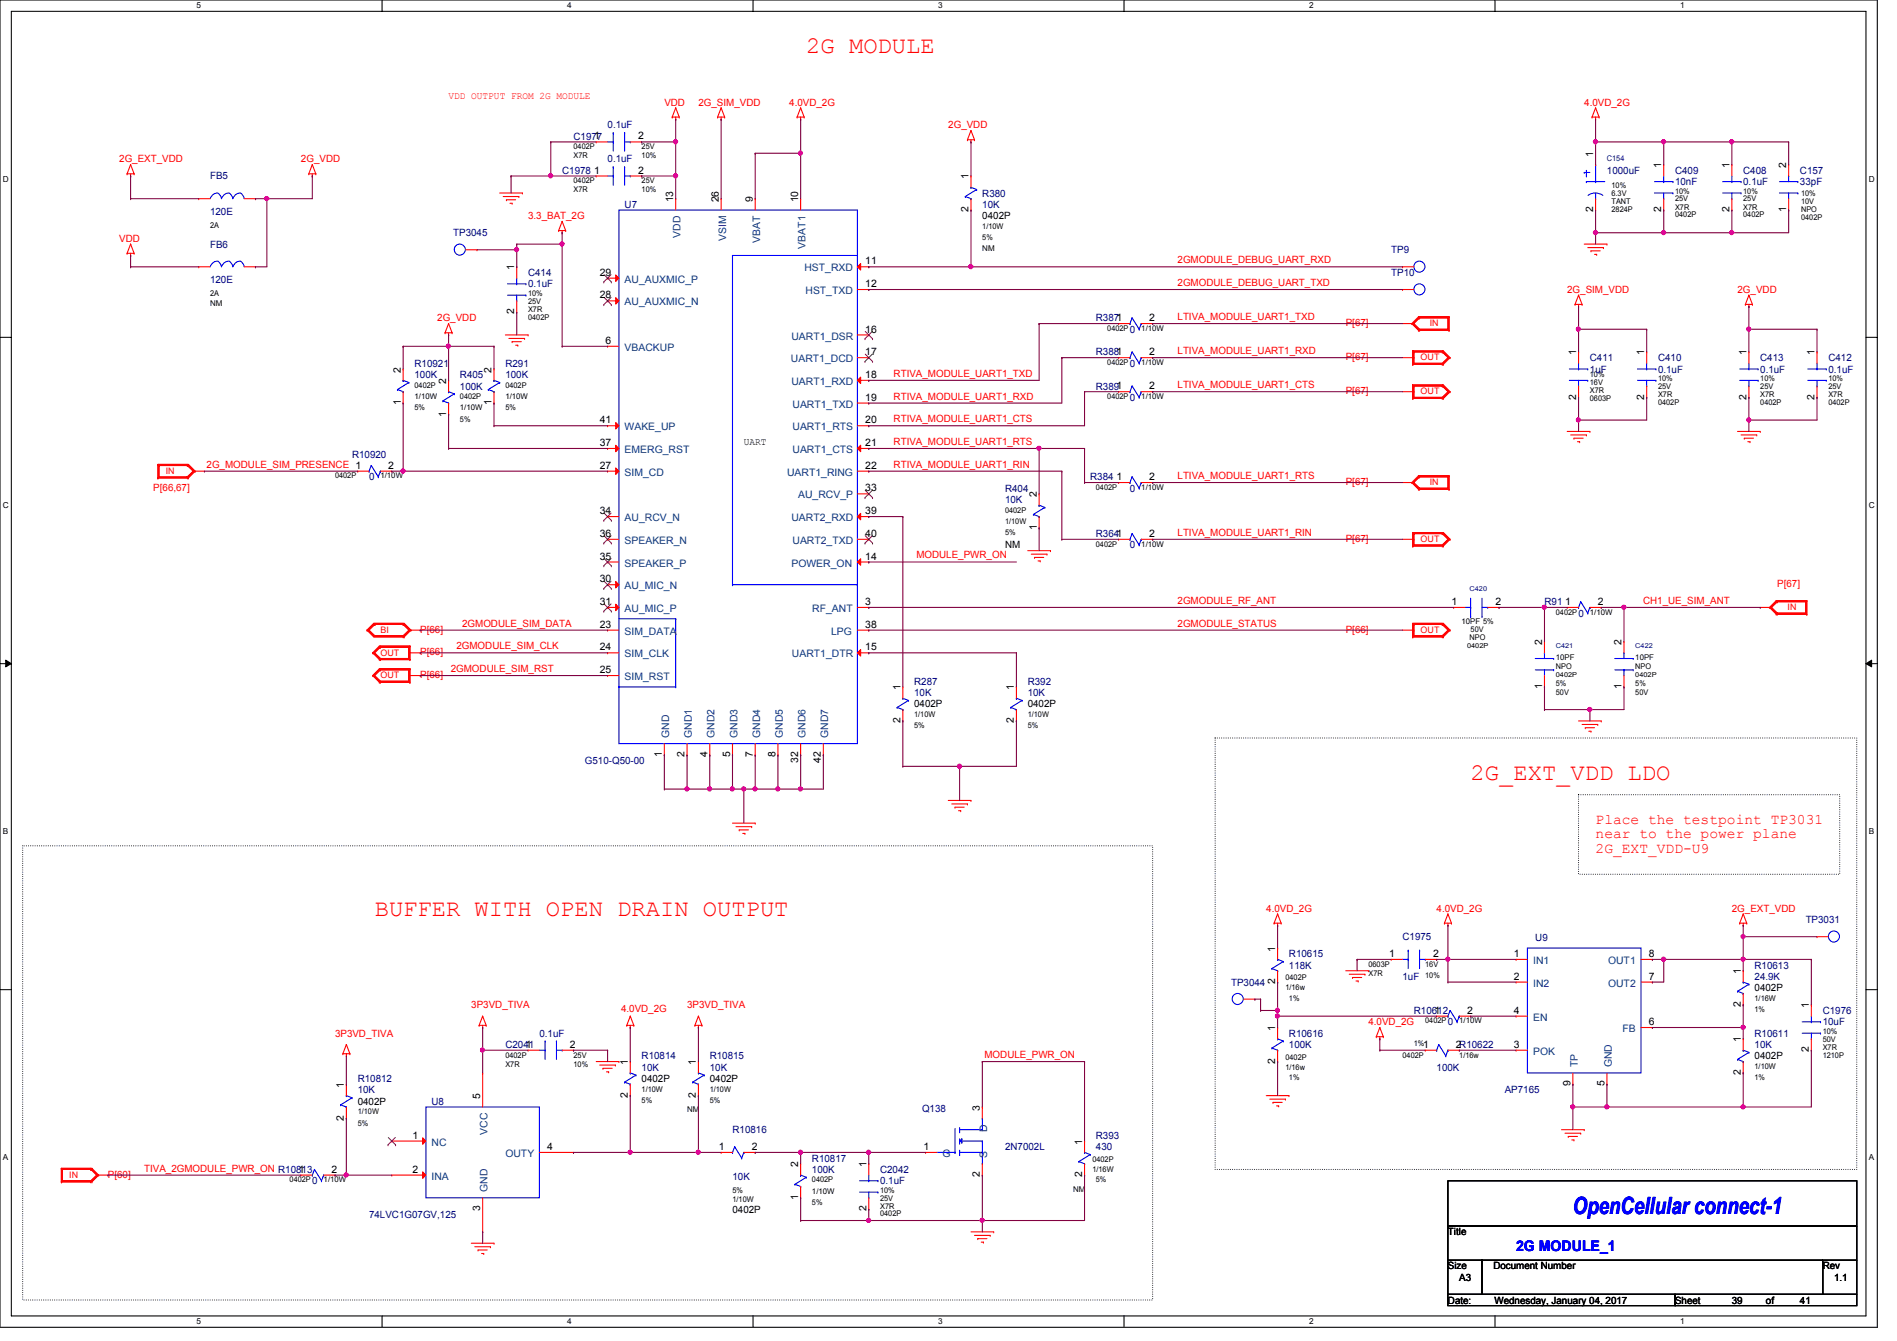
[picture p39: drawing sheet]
<svg xmlns="http://www.w3.org/2000/svg" width="297mm" height="210mm" viewBox="0 0 297 210" stroke-linecap="round" stroke-linejoin="round" font-family="sans-serif">
<defs><g id="words">
<g font-size="3.7" fill="#f00">
<text x="126.2" y="8.3">2G MODULE</text>
<text x="230.3" y="122.1">2G_EXT_VDD LDO</text>
<text x="58.7" y="143.5">BUFFER WITH OPEN DRAIN OUTPUT</text>
</g>
<text font-size="3.7" fill="#00f" x="246.3" y="190.2">OpenCellular connect-1</text>
<g font-size="2.3" fill="#f00">
<text x="249.8" y="129">Place the testpoint TP3031</text>
<text x="249.8" y="131.3">near to the power plane</text>
<text x="249.8" y="133.6">2G_EXT_VDD-U9</text>
</g>
<text font-size="2.3" fill="#00f" x="237.4" y="195.9">2G MODULE_1</text>
<g font-size="1.6" fill="#f00">
<text x="70.2" y="15.5">VDD OUTPUT FROM 2G MODULE</text>
<text x="104" y="16.6">VDD</text>
<text x="109.3" y="16.6">2G_SIM_VDD</text>
<text x="123.6" y="16.6">4.0VD_2G</text>
<text x="248" y="16.6">4.0VD_2G</text>
<text x="148.5" y="20.1">2G_VDD</text>
<text x="18.7" y="25.4">2G_EXT_VDD</text>
<text x="47.1" y="25.4">2G_VDD</text>
<text x="82.7" y="34.3">3.3_BAT_2G</text>
<text x="18.7" y="37.9">VDD</text>
<text x="184.4" y="41.2">2GMODULE_DEBUG_UART_RXD</text>
<text x="184.4" y="44.8">2GMODULE_DEBUG_UART_TXD</text>
<text x="245.4" y="45.9">2G_SIM_VDD</text>
<text x="272" y="45.9">2G_VDD</text>
<text x="68.5" y="50.3">2G_VDD</text>
<text x="184.4" y="50.1">LTIVA_MODULE_UART1_TXD</text>
<text x="210.7" y="51.1">P[67]</text>
<text x="139.9" y="59">RTIVA_MODULE_UART1_TXD</text>
<text x="184.4" y="55.5">LTIVA_MODULE_UART1_RXD</text>
<text x="210.7" y="56.4">P[67]</text>
<text x="139.9" y="62.6">RTIVA_MODULE_UART1_RXD</text>
<text x="184.4" y="60.8">LTIVA_MODULE_UART1_CTS</text>
<text x="210.7" y="61.7">P[67]</text>
<text x="139.9" y="66.1">RTIVA_MODULE_UART1_CTS</text>
<text x="139.9" y="69.7">RTIVA_MODULE_UART1_RTS</text>
<text x="24" y="76.8">P[66,67]</text>
<text x="32.3" y="73.2">2G_MODULE_SIM_PRESENCE 1</text>
<text x="139.9" y="73.2">RTIVA_MODULE_UART1_RIN</text>
<text x="184.4" y="75">LTIVA_MODULE_UART1_RTS</text>
<text x="210.7" y="75.9">P[67]</text>
<text x="184.4" y="83.9">LTIVA_MODULE_UART1_RIN</text>
<text x="143.5" y="87.5">MODULE_PWR_ON</text>
<text x="210.7" y="84.8">P[67]</text>
<text x="184.4" y="94.6">2GMODULE_RF_ANT</text>
<text x="257.3" y="94.6">CH1_UE_SIM_ANT</text>
<text x="278.3" y="91.9">P[67]</text>
<text x="65.8" y="99.1">P[66]</text>
<text x="71.5" y="101.7">2GMODULE_SIM_CLK</text>
<text x="72.3" y="98.1">2GMODULE_SIM_DATA</text>
<text x="184.4" y="98.1">2GMODULE_STATUS</text>
<text x="210.7" y="99.1">P[66]</text>
<text x="65.8" y="102.6">P[66]</text>
<text x="65.8" y="106.2">P[66]</text>
<text x="70.6" y="105.2">2GMODULE_SIM_RST</text>
<text x="198.2" y="142.8">4.0VD_2G</text>
<text x="224.9" y="142.8">4.0VD_2G</text>
<text x="271.1" y="142.8">2G_EXT_VDD</text>
<text x="73.8" y="157.9">3P3VD_TIVA</text>
<text x="97.2" y="158.5">4.0VD_2G</text>
<text x="107.6" y="157.9">3P3VD_TIVA</text>
<text x="214.2" y="160.6">4.0VD_2G</text>
<text x="52.5" y="162.3">3P3VD_TIVA</text>
<text x="154.1" y="165.7">MODULE_PWR_ON</text>
<text x="16.9" y="184.4">P[60]</text>
<text x="22.6" y="183.5">TIVA_2GMODULE_PWR_ON R10813</text>
</g>
<g font-size="1.6" fill="#000080">
<text x="89.8" y="21.9">C1977</text>
<text x="95.1" y="20.1">0.1uF</text>
<text x="32.9" y="28.1">FB5</text>
<text x="88" y="27.2">C1978</text>
<text x="95.1" y="25.4">0.1uF</text>
<text x="251.6" y="27.2">1000uF</text>
<text x="262.3" y="29">10nF</text>
<text x="262.3" y="27.2">C409</text>
<text x="272.9" y="29">0.1uF</text>
<text x="272.9" y="27.2">C408</text>
<text x="281.8" y="29">33pF</text>
<text x="281.8" y="27.2">C157</text>
<text x="32.9" y="33.6">120E</text>
<text x="97.8" y="32.6">U7</text>
<text x="153.8" y="30.8">R380</text>
<text x="153.8" y="32.6">10K</text>
<text x="32.9" y="38.8">FB6</text>
<text x="71" y="37">TP3045</text>
<text x="217.8" y="39.7">TP9</text>
<text x="32.9" y="44.3">120E</text>
<text x="82.7" y="45">0.1uF</text>
<text x="82.7" y="43.2">C414</text>
<text x="217.8" y="43.2">TP10</text>
<text x="171.6" y="50.3">R3871</text>
<text x="176.9" y="52.1">0</text>
<text x="64.9" y="57.4">R10921</text>
<text x="64.9" y="59.2">100K</text>
<text x="72" y="59.2">R405</text>
<text x="79.1" y="57.4">R291</text>
<text x="79.1" y="59.2">100K</text>
<text x="171.6" y="55.7">R3881</text>
<text x="176.9" y="57.4">0</text>
<text x="248.9" y="58.3">1uF</text>
<text x="248.9" y="56.6">C411</text>
<text x="259.6" y="58.3">0.1uF</text>
<text x="259.6" y="56.6">C410</text>
<text x="275.6" y="58.3">0.1uF</text>
<text x="275.6" y="56.6">C413</text>
<text x="286.3" y="58.3">0.1uF</text>
<text x="286.3" y="56.6">C412</text>
<text x="72" y="61">100K</text>
<text x="171.6" y="61">R3891</text>
<text x="176.9" y="62.8">0</text>
<text x="55.1" y="71.7">R10920</text>
<text x="57.8" y="75.2">0</text>
<text x="157.4" y="77">R404</text>
<text x="170.7" y="75.2">R384</text>
<text x="176.9" y="77">0</text>
<text x="157.4" y="78.8">10K</text>
<text x="171.6" y="84.1">R3641</text>
<text x="176.9" y="85.9">0</text>
<text x="241.8" y="94.8">R91</text>
<text x="247.1" y="96.6">0</text>
<text x="143.1" y="107.2">R287</text>
<text x="160.9" y="107.2">R392</text>
<text x="143.1" y="109">10K</text>
<text x="160.9" y="109">10K</text>
<text x="91.6" y="119.7">G510-Q50-00</text>
<text x="201.8" y="149.9">R10615</text>
<text x="219.6" y="147.2">C1975</text>
<text x="240.4" y="147.4">U9</text>
<text x="282.7" y="144.6">TP3031</text>
<text x="192.7" y="154.3">TP3044</text>
<text x="201.8" y="151.7">118K</text>
<text x="219.6" y="153.5">1uF</text>
<text x="274.7" y="151.7">R10613</text>
<text x="274.7" y="153.5">24.9K</text>
<text x="221.4" y="158.8">R10612</text>
<text x="226.7" y="160.6">0</text>
<text x="285.4" y="160.6">10uF</text>
<text x="285.4" y="158.8">C1976</text>
<text x="79.1" y="164.1">C2041</text>
<text x="84.5" y="162.3">0.1uF</text>
<text x="100.5" y="165.9">R10814</text>
<text x="100.5" y="167.7">10K</text>
<text x="111.1" y="165.9">R10815</text>
<text x="111.1" y="167.7">10K</text>
<text x="201.8" y="162.3">R10616</text>
<text x="201.8" y="164.1">100K</text>
<text x="224.9" y="167.7">100K</text>
<text x="274.7" y="162.3">R10611</text>
<text x="274.7" y="164.1">10K</text>
<text x="56" y="169.5">R10812</text>
<text x="56" y="171.2">10K</text>
<text x="67.6" y="173">U8</text>
<text x="235.6" y="171.2">AP7165</text>
<text x="114.7" y="177.5">R10816</text>
<text x="144.4" y="174.1">Q138</text>
<text x="171.6" y="178.4">R393</text>
<text x="48.9" y="185.5">0</text>
<text x="114.7" y="184.7">10K</text>
<text x="127.1" y="181.9">R10817</text>
<text x="127.1" y="183.7">100K</text>
<text x="137.8" y="185.5">0.1uF</text>
<text x="137.8" y="183.7">C2042</text>
<text x="157.4" y="180.1">2N7002L</text>
<text x="171.6" y="180.1">430</text>
<text x="57.8" y="190.8">74LVC1G07GV,125</text>
</g>
<g font-size="1.6">
<text x="93" y="21.8">1</text>
<text x="99.9" y="21.8">2</text>
<text x="93" y="27.2">1</text>
<text x="99.9" y="27.2">2</text>
<text x="151.6" y="28.1" transform="rotate(-90 151.6 28.1)">1</text>
<text x="249.4" y="24.6" transform="rotate(-90 249.4 24.6)">1</text>
<text x="260.1" y="26.3" transform="rotate(-90 260.1 26.3)">1</text>
<text x="270.8" y="26.3" transform="rotate(-90 270.8 26.3)">1</text>
<text x="279.7" y="26.3" transform="rotate(-90 279.7 26.3)">2</text>
<text x="105.4" y="31.7" transform="rotate(-90 105.4 31.7)">13</text>
<text x="112.5" y="31.7" transform="rotate(-90 112.5 31.7)">26</text>
<text x="117.9" y="31.7" transform="rotate(-90 117.9 31.7)">9</text>
<text x="125" y="31.7" transform="rotate(-90 125 31.7)">10</text>
<text x="151.6" y="33.2" transform="rotate(-90 151.6 33.2)">2</text>
<text x="153.8" y="34.3">0402P</text>
<text x="249.4" y="33.2" transform="rotate(-90 249.4 33.2)">2</text>
<text x="260.1" y="33.2" transform="rotate(-90 260.1 33.2)">2</text>
<text x="270.8" y="33.2" transform="rotate(-90 270.8 33.2)">2</text>
<text x="279.7" y="33.2" transform="rotate(-90 279.7 33.2)">1</text>
<text x="135.5" y="41.4">11</text>
<text x="80.5" y="42.3" transform="rotate(-90 80.5 42.3)">1</text>
<text x="93.9" y="46.7">28</text>
<text x="93.9" y="43.2">29</text>
<text x="135.5" y="45">12</text>
<text x="80.5" y="49.2" transform="rotate(-90 80.5 49.2)">2</text>
<text x="94.8" y="53.8">6</text>
<text x="135.5" y="52.1">16</text>
<text x="179.9" y="50.3">2</text>
<text x="62.7" y="58.3" transform="rotate(-90 62.7 58.3)">2</text>
<text x="77" y="58.3" transform="rotate(-90 77 58.3)">2</text>
<text x="135.5" y="55.6">17</text>
<text x="135.5" y="59.2">18</text>
<text x="179.9" y="55.6">2</text>
<text x="246.8" y="55.7" transform="rotate(-90 246.8 55.7)">1</text>
<text x="257.4" y="55.7" transform="rotate(-90 257.4 55.7)">1</text>
<text x="273.4" y="55.7" transform="rotate(-90 273.4 55.7)">1</text>
<text x="284.1" y="55.7" transform="rotate(-90 284.1 55.7)">1</text>
<text x="62.7" y="63.5" transform="rotate(-90 62.7 63.5)">1</text>
<text x="69.8" y="65.2" transform="rotate(-90 69.8 65.2)">1</text>
<text x="69.8" y="60.1" transform="rotate(-90 69.8 60.1)">2</text>
<text x="77" y="63.5" transform="rotate(-90 77 63.5)">1</text>
<text x="135.5" y="62.7">19</text>
<text x="179.9" y="61">2</text>
<text x="246.8" y="62.6" transform="rotate(-90 246.8 62.6)">2</text>
<text x="257.4" y="62.6" transform="rotate(-90 257.4 62.6)">2</text>
<text x="273.4" y="62.6" transform="rotate(-90 273.4 62.6)">2</text>
<text x="284.1" y="62.6" transform="rotate(-90 284.1 62.6)">2</text>
<text x="93.9" y="69.8">37</text>
<text x="93.9" y="66.3">41</text>
<text x="116.5" y="69.7">UART</text>
<text x="135.5" y="66.3">20</text>
<text x="135.5" y="69.8">21</text>
<text x="60.8" y="73.4">2</text>
<text x="93.9" y="73.4">27</text>
<text x="135.5" y="73.4">22</text>
<text x="135.5" y="77">33</text>
<text x="162.3" y="77.9" transform="rotate(-90 162.3 77.9)">2</text>
<text x="174.8" y="75.2">1</text>
<text x="179.9" y="75.2">2</text>
<text x="93.9" y="80.5">34</text>
<text x="135.5" y="80.5">39</text>
<text x="162.3" y="83" transform="rotate(-90 162.3 83)">1</text>
<text x="93.9" y="87.6">35</text>
<text x="93.9" y="84.1">36</text>
<text x="135.5" y="87.6">14</text>
<text x="135.5" y="84.1">40</text>
<text x="157.4" y="85.9">NM</text>
<text x="179.9" y="84.1">2</text>
<text x="93.9" y="91.2">30</text>
<text x="93.9" y="94.7">31</text>
<text x="135.5" y="94.7">3</text>
<text x="227.2" y="94.7">1</text>
<text x="234.1" y="94.7">2</text>
<text x="245" y="94.7">1</text>
<text x="250.1" y="94.7">2</text>
<text x="93.9" y="98.3">23</text>
<text x="93.9" y="101.9">24</text>
<text x="135.5" y="101.9">15</text>
<text x="135.5" y="98.3">38</text>
<text x="241.4" y="101" transform="rotate(-90 241.4 101)">2</text>
<text x="253.9" y="101" transform="rotate(-90 253.9 101)">2</text>
<text x="93.9" y="105.4">25</text>
<text x="241.4" y="107.9" transform="rotate(-90 241.4 107.9)">1</text>
<text x="253.9" y="107.9" transform="rotate(-90 253.9 107.9)">1</text>
<text x="141" y="113.2" transform="rotate(-90 141 113.2)">2</text>
<text x="141" y="108.1" transform="rotate(-90 141 108.1)">1</text>
<text x="143.1" y="110.8">0402P</text>
<text x="158.7" y="113.2" transform="rotate(-90 158.7 113.2)">2</text>
<text x="158.7" y="108.1" transform="rotate(-90 158.7 108.1)">1</text>
<text x="160.9" y="110.8">0402P</text>
<text x="103.6" y="118.6" transform="rotate(-90 103.6 118.6)">1</text>
<text x="107.2" y="118.6" transform="rotate(-90 107.2 118.6)">2</text>
<text x="110.7" y="118.6" transform="rotate(-90 110.7 118.6)">4</text>
<text x="114.3" y="118.6" transform="rotate(-90 114.3 118.6)">5</text>
<text x="117.9" y="118.6" transform="rotate(-90 117.9 118.6)">7</text>
<text x="121.4" y="118.6" transform="rotate(-90 121.4 118.6)">8</text>
<text x="125" y="119.5" transform="rotate(-90 125 119.5)">32</text>
<text x="128.5" y="119.5" transform="rotate(-90 128.5 119.5)">42</text>
<text x="199.6" y="149" transform="rotate(-90 199.6 149)">1</text>
<text x="217.5" y="149.9">1</text>
<text x="224.4" y="149.9">2</text>
<text x="237" y="149.9">1</text>
<text x="258.1" y="149.9">8</text>
<text x="199.6" y="154.1" transform="rotate(-90 199.6 154.1)">2</text>
<text x="237" y="153.4">2</text>
<text x="258.1" y="153.4">7</text>
<text x="272.5" y="152.6" transform="rotate(-90 272.5 152.6)">1</text>
<text x="274.7" y="155.2">0402P</text>
<text x="199.6" y="161.5" transform="rotate(-90 199.6 161.5)">1</text>
<text x="224.6" y="158.7">1</text>
<text x="229.7" y="158.7">2</text>
<text x="237" y="158.7">4</text>
<text x="258.1" y="160.5">6</text>
<text x="272.5" y="157.7" transform="rotate(-90 272.5 157.7)">2</text>
<text x="283.2" y="157.9" transform="rotate(-90 283.2 157.9)">1</text>
<text x="82.3" y="164.1">1</text>
<text x="89.2" y="164.1">2</text>
<text x="98.3" y="166.8" transform="rotate(-90 98.3 166.8)">1</text>
<text x="109" y="166.8" transform="rotate(-90 109 166.8)">1</text>
<text x="199.6" y="166.6" transform="rotate(-90 199.6 166.6)">2</text>
<text x="222.8" y="164.1">1</text>
<text x="227.9" y="164.1">2R10622</text>
<text x="237" y="164.1">3</text>
<text x="272.5" y="163.2" transform="rotate(-90 272.5 163.2)">1</text>
<text x="274.7" y="165.9">0402P</text>
<text x="283.2" y="164.8" transform="rotate(-90 283.2 164.8)">2</text>
<text x="53.8" y="170.3" transform="rotate(-90 53.8 170.3)">1</text>
<text x="56" y="173">0402P</text>
<text x="75.2" y="172.1" transform="rotate(-90 75.2 172.1)">5</text>
<text x="98.3" y="171.9" transform="rotate(-90 98.3 171.9)">2</text>
<text x="100.5" y="169.5">0402P</text>
<text x="109" y="171.9" transform="rotate(-90 109 171.9)">2</text>
<text x="111.1" y="169.5">0402P</text>
<text x="153.4" y="173.9" transform="rotate(-90 153.4 173.9)">3</text>
<text x="245.9" y="170.1" transform="rotate(-90 245.9 170.1)">9</text>
<text x="251.2" y="170.1" transform="rotate(-90 251.2 170.1)">5</text>
<text x="272.5" y="168.4" transform="rotate(-90 272.5 168.4)">2</text>
<text x="53.8" y="175.5" transform="rotate(-90 53.8 175.5)">2</text>
<text x="64.6" y="178.3">1</text>
<text x="169.4" y="179.2" transform="rotate(-90 169.4 179.2)">1</text>
<text x="46.8" y="183.6">1</text>
<text x="51.9" y="183.6">2</text>
<text x="64.6" y="183.6">2</text>
<text x="85.7" y="180.1">4</text>
<text x="112.6" y="180.1">1</text>
<text x="117.7" y="180.1">2</text>
<text x="125" y="182.8" transform="rotate(-90 125 182.8)">2</text>
<text x="135.6" y="182.8" transform="rotate(-90 135.6 182.8)">1</text>
<text x="144.6" y="180.1">1</text>
<text x="153.4" y="184.4" transform="rotate(-90 153.4 184.4)">2</text>
<text x="169.4" y="184.4" transform="rotate(-90 169.4 184.4)">2</text>
<text x="75.2" y="189.7" transform="rotate(-90 75.2 189.7)">3</text>
<text x="114.7" y="189.9">0402P</text>
<text x="125" y="187.9" transform="rotate(-90 125 187.9)">1</text>
<text x="135.6" y="189.7" transform="rotate(-90 135.6 189.7)">2</text>
<text x="226.7" y="193.5">Title</text>
<text x="226.7" y="198.8">Size</text>
<text x="228.5" y="200.6">A3</text>
<text x="233.8" y="198.8">Document Number</text>
<text x="285.4" y="198.8">Rev</text>
<text x="287.1" y="200.6">1.1</text>
<text x="226.7" y="204.1">Date:</text>
<text x="234" y="204.1">Wednesday, January 04, 2017</text>
<text x="262.3" y="204.1">Sheet</text>
<text x="271.1" y="204.1">39</text>
<text x="276.5" y="204.1">of</text>
<text x="281.8" y="204.1">41</text>
</g>
<g font-size="1.6" fill="#004080">
<text x="106.6" y="37.3" transform="rotate(-90 106.6 37.3)">VDD</text>
<text x="113.7" y="37.8" transform="rotate(-90 113.7 37.8)">VSIM</text>
<text x="119" y="38.1" transform="rotate(-90 119 38.1)">VBAT</text>
<text x="126.1" y="39" transform="rotate(-90 126.1 39)">VBAT1</text>
<text x="97.8" y="47.8">AU_AUXMIC_N</text>
<text x="97.8" y="44.3">AU_AUXMIC_P</text>
<text x="125.9" y="42.5">HST_RXD</text>
<text x="126.1" y="46.1">HST_TXD</text>
<text x="123.9" y="53.2">UART1_DSR</text>
<text x="97.8" y="54.9">VBACKUP</text>
<text x="123.8" y="56.7">UART1_DCD</text>
<text x="123.9" y="60.3">UART1_RXD</text>
<text x="124.1" y="63.8">UART1_TXD</text>
<text x="97.8" y="71">EMERG_RST</text>
<text x="97.8" y="67.4">WAKE_UP</text>
<text x="124.1" y="67.4">UART1_RTS</text>
<text x="124.1" y="71">UART1_CTS</text>
<text x="97.8" y="74.5">SIM_CD</text>
<text x="123.2" y="74.5">UART1_RING</text>
<text x="97.8" y="81.6">AU_RCV_N</text>
<text x="123.9" y="81.6">UART2_RXD</text>
<text x="125" y="78.1">AU_RCV_P</text>
<text x="97.8" y="88.7">SPEAKER_P</text>
<text x="97.8" y="85.2">SPEAKER_N</text>
<text x="123.9" y="88.7">POWER_ON</text>
<text x="124.1" y="85.2">UART2_TXD</text>
<text x="97.8" y="92.3">AU_MIC_N</text>
<text x="97.8" y="95.8">AU_MIC_P</text>
<text x="127.2" y="95.8">RF_ANT</text>
<text x="97.8" y="99.4">SIM_DATA</text>
<text x="130.1" y="99.4">LPG</text>
<text x="97.8" y="103">SIM_CLK</text>
<text x="97.8" y="106.5">SIM_RST</text>
<text x="124" y="103">UART1_DTR</text>
<text x="104.8" y="115.6" transform="rotate(-90 104.8 115.6)">GND</text>
<text x="108.3" y="115.6" transform="rotate(-90 108.3 115.6)">GND1</text>
<text x="111.9" y="115.6" transform="rotate(-90 111.9 115.6)">GND2</text>
<text x="115.4" y="115.6" transform="rotate(-90 115.4 115.6)">GND3</text>
<text x="119" y="115.6" transform="rotate(-90 119 115.6)">GND4</text>
<text x="122.6" y="115.6" transform="rotate(-90 122.6 115.6)">GND5</text>
<text x="126.1" y="115.6" transform="rotate(-90 126.1 115.6)">GND6</text>
<text x="129.7" y="115.6" transform="rotate(-90 129.7 115.6)">GND7</text>
<text x="240" y="151">IN1</text>
<text x="240" y="154.5">IN2</text>
<text x="251.8" y="151">OUT1</text>
<text x="251.8" y="154.5">OUT2</text>
<text x="240" y="159.9">EN</text>
<text x="254" y="161.6">FB</text>
<text x="240" y="165.2">POK</text>
<text x="247" y="167.1" transform="rotate(-90 247 167.1)">TP</text>
<text x="252.3" y="167.1" transform="rotate(-90 252.3 167.1)">GND</text>
<text x="67.6" y="179.4">NC</text>
<text x="76.3" y="177.7" transform="rotate(-90 76.3 177.7)">VCC</text>
<text x="154.6" y="177.2" transform="rotate(-90 154.6 177.2)">D</text>
<text x="67.6" y="184.7">INA</text>
<text x="79.1" y="181.2">OUTY</text>
<text x="147.6" y="181.2">G</text>
<text x="154.6" y="181.4" transform="rotate(-90 154.6 181.4)">S</text>
<text x="76.3" y="186.7" transform="rotate(-90 76.3 186.7)">GND</text>
</g>
<g font-size="1.4" fill="#f00">
<text x="223.9" y="51.1">IN</text>
<text x="222.4" y="56.4">OUT</text>
<text x="222.4" y="61.8">OUT</text>
<text x="26" y="74.2">IN</text>
<text x="223.9" y="76">IN</text>
<text x="222.4" y="84.9">OUT</text>
<text x="279.9" y="95.5">IN</text>
<text x="59.6" y="99.1">BI</text>
<text x="222.4" y="99.1">OUT</text>
<text x="59.6" y="102.7">OUT</text>
<text x="59.6" y="106.2">OUT</text>
<text x="10.8" y="184.4">IN</text>
</g>
<g font-size="1.3">
<text x="30.8" y="1.3">5</text>
<text x="88.8" y="1.3">4</text>
<text x="146.9" y="1.3">3</text>
<text x="205" y="1.3">2</text>
<text x="263.1" y="1.3">1</text>
<text x=".5" y="28.4">D</text>
<text x="292.6" y="28.4">D</text>
<text x="32.9" y="35.6">2A</text>
<text x="153.8" y="39.4">NM</text>
<text x="32.9" y="46.3">2A</text>
<text x="32.9" y="47.9">NM</text>
<text x=".5" y="79.5">C</text>
<text x="292.6" y="79.5">C</text>
<text x=".5" y="130.6">B</text>
<text x="292.6" y="130.6">B</text>
<text x="107.6" y="174.2">NM</text>
<text x=".5" y="181.7">A</text>
<text x="292.6" y="181.7">A</text>
<text x="168" y="186.6">NM</text>
<text x="30.8" y="207.4">5</text>
<text x="88.8" y="207.4">4</text>
<text x="146.9" y="207.4">3</text>
<text x="205" y="207.4">2</text>
<text x="263.1" y="207.4">1</text>
</g>
<g font-size="1.2">
<text x="89.8" y="23.4">0402P</text>
<text x="100.5" y="23.4">25V</text>
<text x="89.8" y="28.7">0402P</text>
<text x="89.8" y="24.8">X7R</text>
<text x="100.5" y="28.7">25V</text>
<text x="100.5" y="24.8">10%</text>
<text x="252.3" y="29.4">10%</text>
<text x="89.8" y="30.1">X7R</text>
<text x="100.5" y="30.1">10%</text>
<text x="153.8" y="35.8">1/10W</text>
<text x="252.3" y="31.9">TANT</text>
<text x="252.3" y="33.1">2824P</text>
<text x="252.3" y="30.6">6.3V</text>
<text x="262.3" y="34">0402P</text>
<text x="262.3" y="32.8">X7R</text>
<text x="262.3" y="31.5">25V</text>
<text x="262.3" y="30.3">10%</text>
<text x="272.9" y="34">0402P</text>
<text x="272.9" y="32.8">X7R</text>
<text x="272.9" y="31.5">25V</text>
<text x="272.9" y="30.3">10%</text>
<text x="282" y="34.4">0402P</text>
<text x="282" y="33.1">NPO</text>
<text x="282" y="31.9">10V</text>
<text x="282" y="30.6">10%</text>
<text x="153.8" y="37.6">5%</text>
<text x="82.7" y="47.5">25V</text>
<text x="82.7" y="46.3">10%</text>
<text x="82.7" y="50">0402P</text>
<text x="82.7" y="48.8">X7R</text>
<text x="173.4" y="51.8">0402P</text>
<text x="178.7" y="51.8">1/10W</text>
<text x="173.4" y="57.1">0402P</text>
<text x="178.7" y="57.1">1/10W</text>
<text x="248.9" y="59.1">10%</text>
<text x="259.6" y="59.6">10%</text>
<text x="275.6" y="59.6">10%</text>
<text x="286.3" y="59.6">10%</text>
<text x="64.9" y="64.3">5%</text>
<text x="64.9" y="60.7">0402P</text>
<text x="64.9" y="62.5">1/10W</text>
<text x="72" y="62.5">0402P</text>
<text x="72" y="64.3">1/10W</text>
<text x="79.1" y="64.3">5%</text>
<text x="79.1" y="60.7">0402P</text>
<text x="79.1" y="62.5">1/10W</text>
<text x="173.4" y="62.5">0402P</text>
<text x="178.7" y="62.5">1/10W</text>
<text x="248.9" y="62.8">0603P</text>
<text x="248.9" y="61.6">X7R</text>
<text x="248.9" y="60.4">16V</text>
<text x="259.6" y="63.4">0402P</text>
<text x="259.6" y="62.1">X7R</text>
<text x="259.6" y="60.9">25V</text>
<text x="275.6" y="63.4">0402P</text>
<text x="275.6" y="62.1">X7R</text>
<text x="275.6" y="60.9">25V</text>
<text x="286.3" y="63.4">0402P</text>
<text x="286.3" y="62.1">X7R</text>
<text x="286.3" y="60.9">25V</text>
<text x="72" y="66">5%</text>
<text x="52.5" y="74.9">0402P</text>
<text x="59.6" y="74.9">1/10W</text>
<text x="171.6" y="76.7">0402P</text>
<text x="178.7" y="76.7">1/10W</text>
<text x="157.4" y="83.8">5%</text>
<text x="157.4" y="80.3">0402P</text>
<text x="157.4" y="82">1/10W</text>
<text x="171.6" y="85.6">0402P</text>
<text x="178.7" y="85.6">1/10W</text>
<text x="228.8" y="97.7">10PF 5%</text>
<text x="230.1" y="100.2">NPO</text>
<text x="230.3" y="98.9">50V</text>
<text x="243.6" y="96.3">0402P</text>
<text x="248.9" y="96.3">1/10W</text>
<text x="243.6" y="103.4">10PF</text>
<text x="243.6" y="104.8">NPO</text>
<text x="243.6" y="107.5">5%</text>
<text x="256" y="103.4">10PF</text>
<text x="256" y="104.8">NPO</text>
<text x="256" y="107.5">5%</text>
<text x="143.1" y="112.3">1/10W</text>
<text x="160.9" y="112.3">1/10W</text>
<text x="243.6" y="108.9">50V</text>
<text x="256" y="108.9">50V</text>
<text x="143.1" y="114">5%</text>
<text x="160.9" y="114">5%</text>
<text x="201.3" y="153.5">0402P</text>
<text x="201.3" y="155.1">1/16w</text>
<text x="214.2" y="151.4">0603P</text>
<text x="214.2" y="152.8">X7R</text>
<text x="223.1" y="151.4">16V</text>
<text x="223.1" y="153.2">10%</text>
<text x="201.8" y="156.7">1%</text>
<text x="223.1" y="160.3">0402P</text>
<text x="228.5" y="160.3">1/10W</text>
<text x="274.7" y="158.5">1%</text>
<text x="274.7" y="156.7">1/16W</text>
<text x="285.4" y="161.9">10%</text>
<text x="79.1" y="165.6">0402P</text>
<text x="79.1" y="167">X7R</text>
<text x="89.8" y="165.6">25V</text>
<text x="89.8" y="167">10%</text>
<text x="201.3" y="165.9">0402P</text>
<text x="201.3" y="167.6">1/16w</text>
<text x="219.6" y="165.6">0402P</text>
<text x="221.4" y="163.8">1%</text>
<text x="228.5" y="165.6">1/16w</text>
<text x="274.7" y="167.4">1/10W</text>
<text x="285.4" y="165.6">1210P</text>
<text x="285.4" y="164.4">X7R</text>
<text x="285.4" y="163.1">50V</text>
<text x="100.5" y="172.7">5%</text>
<text x="100.5" y="170.9">1/10W</text>
<text x="111.1" y="172.7">5%</text>
<text x="111.1" y="170.9">1/10W</text>
<text x="201.8" y="169.2">1%</text>
<text x="274.7" y="169.2">1%</text>
<text x="56" y="176.3">5%</text>
<text x="56" y="174.5">1/10W</text>
<text x="45.3" y="185.2">0402P</text>
<text x="50.7" y="185.2">1/10W</text>
<text x="127.1" y="185.2">0402P</text>
<text x="171" y="181.9">0402P</text>
<text x="171" y="183.6">1/16W</text>
<text x="171.6" y="185.2">5%</text>
<text x="114.7" y="186.8">5%</text>
<text x="114.7" y="188.2">1/10W</text>
<text x="127.1" y="188.7">5%</text>
<text x="127.1" y="186.9">1/10W</text>
<text x="137.8" y="190.5">0402P</text>
<text x="137.8" y="189.3">X7R</text>
<text x="137.8" y="188">25V</text>
<text x="137.8" y="186.8">10%</text>
</g>
<text font-size="1.2" fill="#000080" x="251.6" y="25.1">C154</text>
<g font-size="1.1" fill="#000080">
<text x="230.1" y="92.5">C420</text>
<text x="243.6" y="101.4">C421</text>
<text x="256" y="101.4">C422</text>
</g>
<g font-size="1.1">
<text x="229.7" y="101.4">0402P</text>
<text x="243.6" y="106">0402P</text>
<text x="256" y="106">0402P</text>
</g>
</g></defs>
<path d="M0 0h293.9v207.9h-293.9zM1.8 1.8h290.3v204.3h-290.3z" fill="none" stroke="#000" stroke-width=".17"/>
<g fill="#fff">
<path d="M30.8 .2h.7v1.4h-.7z"/>
<path d="M30.8 206.2h.7v1.4h-.7z"/>
</g>
<path d="M59.8 0v1.8M59.8 206.1v1.8" fill="none" stroke="#000" stroke-width=".17"/>
<g fill="#fff">
<path d="M88.8 .2h.7v1.4h-.7z"/>
<path d="M88.8 206.2h.7v1.4h-.7z"/>
</g>
<path d="M117.9 0v1.8M117.9 206.1v1.8" fill="none" stroke="#000" stroke-width=".17"/>
<g fill="#fff">
<path d="M146.9 .2h.7v1.4h-.7z"/>
<path d="M146.9 206.2h.7v1.4h-.7z"/>
</g>
<path d="M176 0v1.8M176 206.1v1.8" fill="none" stroke="#000" stroke-width=".17"/>
<g fill="#fff">
<path d="M205 .2h.7v1.4h-.7z"/>
<path d="M205 206.2h.7v1.4h-.7z"/>
</g>
<path d="M234.1 0v1.8M234.1 206.1v1.8" fill="none" stroke="#000" stroke-width=".17"/>
<g fill="#fff">
<path d="M263.1 .2h.6v1.4h-.6z"/>
<path d="M263.1 206.2h.6v1.4h-.6z"/>
<path d="M.5 27.3h.9v1.4h-.9z"/>
<path d="M292.6 27.3h.9v1.4h-.9z"/>
<path d="M.5 78.4h.9v1.4h-.9z"/>
<path d="M292.6 78.4h.9v1.4h-.9z"/>
</g>
<path d="M0 52.8h1.8M292.1 52.8h1.8" fill="none" stroke="#000" stroke-width=".17"/>
<g fill="#fff">
<path d="M.5 129.5h.8v1.4h-.8z"/>
<path d="M292.6 129.5h.8v1.4h-.8z"/>
</g>
<path d="M0 103.9h1.8M292.1 103.9h1.8" fill="none" stroke="#000" stroke-width=".17"/>
<path d="M.9 103.4l.9 .5-.9 .5zM292.1 103.9l.9-.5v1z" fill="#000"/>
<path d="M.9 103.4l.9 .5-.9 .5zM292.1 103.9l.9-.5v1z" fill="none" stroke="#000" stroke-width=".16"/>
<g fill="#fff">
<path d="M.5 180.5h.8v1.4h-.8z"/>
<path d="M292.6 180.5h.8v1.4h-.8z"/>
</g>
<path d="M0 155h1.8M292.1 155h1.8M226.7 184.9h64v7.1h-64zM226.7 192h64v5.4h-64zM226.7 197.4h5.3v5.3h-5.3zM232 197.4h53.4v5.3h-53.4zM285.4 197.4h5.3v5.3h-5.3zM226.7 202.7h35.6v1.8h-35.6zM262.3 202.7h28.4v1.8h-28.4z" fill="none" stroke="#000" stroke-width=".17"/>
<path d="M190.2 115.6h100.5v67.5h-100.5zM3.6 132.5h176.9v71.1h-176.9zM247.1 124.5h40.9v12.4h-40.9z" fill="none" stroke="#000" stroke-width=".17" stroke-dasharray="0 .3"/>
<g fill="none" stroke="#f00" stroke-width=".17">
<path d="M105.2 18.3h.1M105.2 18.3h1.1M105.8 18.7h.1M105.8 16.9h.1M105.8 18.3v.4M105.8 16.9l-.6 1.4M105.8 16.9l.5 1.4M106.3 18.3h.1M112.4 18.3h.1M112.4 18.3h1.1M112.9 18.7h.1M112.9 16.9h.1"/>
<path d="M112.9 18.3v.4M112.9 16.9l-.5 1.4M112.9 16.9l.6 1.4M113.5 18.3h.1M124.8 18.3h.1M124.8 18.3h1.1M125.3 18.7h.1M125.3 16.9h.1M125.3 18.3v.4M125.3 16.9l-.5 1.4M125.3 16.9l.6 1.4M125.9 18.3h.1"/>
<path d="M249.3 18.3h.1M249.3 18.3h1.1M249.8 18.7h.1M249.8 16.9h.1M249.8 18.3v.4M249.8 16.9l-.5 1.4M249.8 16.9l.6 1.4M250.4 18.3h.1M19.9 27.2h.1M19.9 39.7h.1M19.9 27.2h1.1M19.9 39.7h1.1"/>
<path d="M20.4 27.6h.1M20.4 25.8h.1M20.4 38.2h.1M20.4 27.2v.4M20.4 39.7v.3M20.4 25.8l-.5 1.4M20.4 25.8l.6 1.4M20.4 38.2l-.5 1.5M20.4 38.2l.6 1.5M21 27.2h.1M21 39.7h.1M48.3 27.2h.1"/>
<path d="M48.3 27.2h1.1M48.9 27.6h.1M48.9 25.8h.1M48.9 27.2v.4M48.9 25.8l-.6 1.4M48.9 25.8l.5 1.4M49.4 27.2h.1M78.2 30.2h3.6M78.8 30.8h2.4M79.3 31.3h.1M79.3 31.3h1.4M79.8 31.8h.4"/>
<path d="M80.2 31.8h.1M81.2 30.8h.1M81.8 30.2h.1M87.5 36.1h.1M87.5 36.1h1.1M88 36.4h.1M88 34.7h.1M88 36.1v.3M88 34.7l-.5 1.4M88 34.7l.6 1.4M88.6 36.1h.1M93.3 27.6h.1"/>
<path d="M93.3 27.6h1.8M98.7 27.6h1.8M100.5 27.6h.1M151.5 21.9h.1M151.5 21.9h1.1M152 22.2h.1M152 20.4h.1M152 21.9v.3M152 20.4l-.5 1.5M152 20.4l.6 1.5M152.6 21.9h.1M248 38.2h3.6"/>
<path d="M248.6 38.8h2.4M249.1 39.3h.1M249.1 39.3h1.4M249.6 39.8h.4M250 39.8h.1M251 38.8h.1M251.6 38.2h.1M20.4 40h.1M63.1 57.8h.1M63.1 57.8v1.8M69.7 52.1h.1M69.7 52.1h1.1"/>
<path d="M70.2 52.5h.1M70.2 50.7h.1M70.2 52.1v.4M70.2 50.7l-.5 1.4M70.2 50.7l.6 1.4M70.8 52.1h.1M77.3 57.8h.1M77.3 57.8v1.8M79.1 52.5h3.6M79.7 53h2.4M80.2 53.5h.1M80.2 53.5h1.4"/>
<path d="M80.7 54.1h.4M80.9 41.8h.1M80.9 48.9h.1M80.9 41.8v1.8M80.9 47.1v1.8M81.1 54.1h.1M82.1 53h.1M82.7 52.5h.1M219.6 45.3h.1M219.6 50.7h1.8M219.6 56h1.8M219.6 45.3h1.8"/>
<path d="M221 50.7h.1M221 50.7l1.1 1M221.2 50.7h.1M221.2 54.9h.1M221.2 57.1h.1M221.2 50.7l1 1M221.2 50.7l1 .9M221.2 54.9h4.8M221.2 54.9v2.2M221.2 57.1h4.8M221.4 50.7h.1M221.4 56h.1"/>
<path d="M221.4 55.1h.1M221.4 56.9h.1M221.4 50.7l.8 .9M221.4 55.1h4.4M221.4 55.1v1.8M221.4 56.9h4.4M222.1 49.6h.1M222.1 51.7h.1M222.1 49.6h4.8M222.1 51.7h4.8M222.1 49.6l-1.1 1.1M222.2 49.8h.1"/>
<path d="M222.2 51.6h.1M222.2 49.6h.1M222.2 51.7h.1M222.2 49.8l-.8 .9M222.2 49.8h4.5M222.2 49.8l-1 .9M222.2 51.6h4.5M222.2 49.6l-1 1.1M225.8 55.1h.1M225.8 56.9h.1M225.8 54.9h.1M225.8 57.1h.1"/>
<path d="M225.8 55.1l.9 .9M225.8 55.1l1.1 .9M225.8 54.9l1.1 1.1M226 54.9h.1M226 57.1h.1M226 54.9l1 1.1M226.7 49.8h.1M226.7 51.6h.1M226.7 56h.1M226.7 49.8v1.8M226.7 56l-.9 .9M226.9 49.6h.1"/>
<path d="M226.9 51.7h.1M226.9 56h.1M226.9 49.6v2.1M226.9 56l-1.1 1.1M226.9 56l-1.1 .9M227 56h.1M227 56l-1 1.1M246.6 47.7h.1M246.6 47.7h1.1M247.1 48h.1M247.1 46.2h.1M247.1 47.7v.3"/>
<path d="M247.1 46.2l-.5 1.5M247.1 46.2l.6 1.5M247.7 47.7h.1M273.3 47.7h.1M273.3 47.7h1.1M273.8 48h.1M273.8 46.2h.1M273.8 47.7v.3M273.8 46.2l-.5 1.5M273.8 46.2l.6 1.5M274.4 47.7h.1M24.7 72.7h.1"/>
<path d="M24.7 74.8h.1M24.7 72.7h4.8M24.7 72.7v2.1M24.7 74.8h4.8M24.9 72.9h.1M24.9 74.7h.1M24.9 72.9h4.4M24.9 72.9v1.8M24.9 74.7h4.4M29.3 72.9h.1M29.3 74.7h.1M29.3 72.7h.1"/>
<path d="M29.3 74.8h.1M29.3 72.9l.9 .9M29.3 72.9l1.1 .9M29.3 72.7l1.1 1.1M29.5 72.7h.1M29.5 74.8h.1M29.5 72.7l1.1 1.1M30.2 73.8h.1M30.2 73.8h1.8M30.2 73.8l-.9 .9M30.4 73.8h.1M30.4 73.8l-1.1 1"/>
<path d="M30.4 73.8l-1.1 .9M30.6 73.8h.1M30.6 73.8l-1.1 1M56 73.8h.1M56 73.8h1.8M59.6 73.8h1.7M61.3 73.8h.1M63.1 63.1h.1M63.1 61.3v1.8M77.3 63.1h.1M77.3 61.3v1.8M219.6 61.3h1.8"/>
<path d="M219.6 75.6h1.8M221 75.6h.1M221 75.6l1.1 1M221.2 60.3h.1M221.2 62.4h.1M221.2 75.6h.1M221.2 60.3v2.1M221.2 60.3h4.8M221.2 62.4h4.8M221.2 75.6l1 1M221.2 75.6l1 .9M221.4 61.3h.1"/>
<path d="M221.4 60.5h.1M221.4 62.2h.1M221.4 75.6h.1M221.4 60.5v1.7M221.4 60.5h4.4M221.4 62.2h4.4M221.4 75.6l.8 .9M222.1 74.5h.1M222.1 76.6h.1M222.1 74.5h4.8M222.1 76.6h4.8M222.1 74.5l-1.1 1.1"/>
<path d="M222.2 74.7h.1M222.2 76.5h.1M222.2 74.5h.1M222.2 76.6h.1M222.2 74.7h4.5M222.2 74.7l-.8 .9M222.2 74.7l-1 .9M222.2 76.5h4.5M222.2 74.5l-1 1.1M225.8 60.5h.1M225.8 62.2h.1M225.8 60.3h.1"/>
<path d="M225.8 62.4h.1M225.8 60.5l.9 .8M225.8 60.5l1.1 .8M225.8 60.3l1.1 1M226 60.3h.1M226 62.4h.1M226 60.3l1 1M226.7 61.3h.1M226.7 74.7h.1M226.7 76.5h.1M226.7 74.7v1.8M226.7 61.3l-.9 .9"/>
<path d="M226.9 61.3h.1M226.9 74.5h.1M226.9 76.6h.1M226.9 74.5v2.1M226.9 61.3l-1.1 1.1M226.9 61.3l-1.1 .9M227 61.3h.1M227 61.3l-1 1.1M245.4 67.6h3.5M245.9 68.1h2.5M246.4 68.6h.1M246.4 68.6h1.5"/>
<path d="M247 69.2h.3M247.3 69.2h.1M248.4 68.1h.1M248.9 67.6h.1M272 67.6h3.6M272.6 68.1h2.4M273.1 68.6h.1M273.1 68.6h1.4M273.6 69.2h.4M274 69.2h.1M275 68.1h.1M275.6 67.6h.1"/>
<path d="M57.4 98.7h.1M57.4 98.7l1.1 1h4.8M57.6 98.7h.1M57.6 98.7l1.1 .9M57.6 98.7l1.1 1M57.8 98.7h.1M57.8 98.7l.9 .9M58.5 97.6h.1M58.5 97.6l-1.1 1.1M58.5 97.6h4.8M58.7 97.8h.1M58.7 97.6h.1"/>
<path d="M58.7 97.8l-.9 .9M58.7 97.8l-1.1 .9M58.7 97.6l-1.1 1.1M58.7 99.6h4.4M58.7 97.8h4.4M63.1 99.7h.1M63.1 97.6h.1M63.1 99.6h.1M63.1 97.8h.1M63.1 97.6l1.1 1.1M63.1 97.8l1.1 .9M63.1 97.8l.9 .9"/>
<path d="M63.3 99.7h.1M63.3 97.6h.1M63.3 97.6l1 1.1M64 98.7h.1M64 98.7l-.9 .9M64 98.7h1.8M64.2 98.7h.1M64.2 98.7l-1.1 1M64.2 98.7l-1.1 .9M64.3 98.7h.1M64.3 98.7l-1 1M160.9 86.2h3.6"/>
<path d="M161.5 86.8h2.4M162 87.3h.1M162 87.3h1.4M162.5 87.8h.4M162.9 87.8h.1M163.9 86.8h.1M164.5 86.2h.1M219.6 84.5h1.8M219.6 98.7h1.8M221.2 83.4h.1M221.2 85.5h.1M221.2 97.6h.1"/>
<path d="M221.2 99.7h.1M221.2 83.4v2.1M221.2 97.6v2.1M221.2 83.4h4.8M221.2 85.5h4.8M221.2 99.7h4.8M221.2 97.6h4.8M221.4 84.5h.1M221.4 83.6h.1M221.4 85.3h.1M221.4 98.7h.1M221.4 97.8h.1"/>
<path d="M221.4 99.6h.1M221.4 83.6v1.7M221.4 97.8v1.8M221.4 83.6h4.4M221.4 85.3h4.4M221.4 99.6h4.4M221.4 97.8h4.4M225.8 83.6h.1M225.8 85.3h.1M225.8 83.4h.1M225.8 85.5h.1M225.8 97.8h.1"/>
<path d="M225.8 99.6h.1M225.8 97.6h.1M225.8 99.7h.1M225.8 83.6l.9 .9M225.8 83.6l1.1 .9M225.8 83.4l1.1 1.1M225.8 97.8l.9 .9M225.8 97.8l1.1 .9M225.8 97.6l1.1 1.1M226 83.4h.1M226 85.5h.1M226 97.6h.1"/>
<path d="M226 99.7h.1M226 83.4l1 1.1M226 97.6l1 1.1M226.7 84.5h.1M226.7 98.7h.1M226.7 84.5l-.9 .8M226.7 98.7l-.9 .9M226.9 84.5h.1M226.9 98.7h.1M226.9 84.5l-1.1 1M226.9 84.5l-1.1 .8M226.9 98.7l-1.1 1"/>
<path d="M226.9 98.7l-1.1 .9M227 84.5h.1M227 98.7h.1M227 84.5l-1 1M227 98.7l-1 1M275.6 95.1h1.8M277 95.1h.1M277 95.1l1.1 1.1M277.2 95.1h.1M277.2 95.1l1.1 1.1M277.2 95.1l1.1 .9M277.4 95.1h.1"/>
<path d="M277.4 95.1l.9 .9M278.1 94.1h.1M278.1 96.2h.1M278.1 94.1h4.8M278.1 96.2h4.8M278.1 94.1l-1.1 1M278.3 94.2h.1M278.3 96h.1M278.3 94.1h.1M278.3 96.2h.1M278.3 94.2l-.9 .9M278.3 94.2h4.4"/>
<path d="M278.3 94.2l-1.1 .9M278.3 96h4.4M278.3 94.1l-1.1 1M282.7 94.2h.1M282.7 96h.1M282.7 94.2v1.8M282.9 94.1h.1M282.9 96.2h.1M282.9 94.1v2.1M58.3 102.2h.1M58.3 105.8h.1M58.3 102.2l1.1 1.1"/>
<path d="M58.3 105.8l1.1 1M58.5 102.2h.1M58.5 105.8h.1M58.5 102.2l1.1 1.1M58.5 102.2l1.1 .9M58.5 105.8l1.1 1M58.5 105.8l1.1 .9M58.7 102.2h.1M58.7 105.8h.1M58.7 102.2l.9 .9M58.7 105.8l.9 .9M59.4 101.2h.1"/>
<path d="M59.4 103.3h.1M59.4 104.7h.1M59.4 106.8h.1M59.4 101.2h4.8M59.4 103.3h4.8M59.4 101.2l-1.1 1M59.4 104.7h4.8M59.4 106.8h4.8M59.4 104.7l-1.1 1.1M59.6 101.3h.1M59.6 103.1h.1M59.6 101.2h.1"/>
<path d="M59.6 103.3h.1M59.6 104.9h.1M59.6 106.7h.1M59.6 104.7h.1M59.6 106.8h.1M59.6 101.3l-.9 .9M59.6 101.3h4.4M59.6 103.1h4.4M59.6 101.3l-1.1 .9M59.6 101.2l-1.1 1M59.6 104.9l-.9 .9M59.6 104.9h4.4"/>
<path d="M59.6 106.7h4.4M59.6 104.9l-1.1 .9M59.6 104.7l-1.1 1.1M64 102.2h.1M64 101.3h.1M64 103.1h.1M64 105.8h.1M64 104.9h.1M64 106.7h.1M64 102.2h1.8M64 101.3v1.8M64 104.9v1.8"/>
<path d="M64 105.8h1.8M64.2 101.2h.1M64.2 103.3h.1M64.2 104.7h.1M64.2 106.8h.1M64.2 101.2v2.1M64.2 104.7v2.1M241.8 107.6h.1M241.8 100.5h.1M241.8 100.5v1.7M241.8 105.8v1.8M247.1 112.9h3.6"/>
<path d="M247.7 113.5h2.4M248.2 114h.1M248.2 114h1.4M248.8 114.5h.3M249.1 114.5h.1M250.1 113.5h.1M250.7 112.9h.1M114.7 128.9h3.5M115.2 129.5h2.5M115.7 130h.1M115.7 130h1.5M116.3 130.5h.3"/>
<path d="M116.6 130.5h.1M117.7 129.5h.1M118.2 128.9h.1M148.5 125.3h3.5M149 125.9h2.5M149.5 126.4h.1M149.5 126.4h1.5M150.1 127h.3M150.4 127h.1M151.5 125.9h.1M152 125.3h.1M75.6 159.1h.1"/>
<path d="M75.6 159.1l-.6 1.5M75.6 159.1l.5 1.5M98.7 159.1h.1M98.7 159.1l-.6 1.5M98.7 159.1l.5 1.5M109.3 159.1h.1M109.3 159.1l-.5 1.5M109.3 159.1l.6 1.5M199.5 144.6h.1M199.5 144.6h1.1M200 144.9h.1M200 143.1h.1"/>
<path d="M200 148.5h.1M200 153.8h.1M200 144.6v.3M200 148.5v1.7M200 152v1.8M200 143.1l-.5 1.5M200 143.1l.6 1.5M200.6 144.6h.1M210.7 152h3.5M211.2 152.6h2.5M211.8 153.1h.1M211.8 153.1h1.4"/>
<path d="M212.3 153.6h.3M212.6 153.6h.1M213.7 152.6h.1M214.2 152h.1M226.1 144.6h.1M226.1 144.6h1.1M226.7 144.9h.1M226.7 143.1h.1M226.7 144.6v.3M226.7 143.1l-.6 1.5M226.7 143.1l.5 1.5M227.2 144.6h.1"/>
<path d="M237.4 150.2h.1M237.4 153.8h.1M237.4 159.1h.1M237.4 150.2h1.7M237.4 153.8h1.7M237.4 159.1h1.7M256.9 150.2h1.8M256.9 153.8h1.8M258.7 150.2h.1M258.7 153.8h.1M272.4 144.6h.1M272.4 144.6h1.1"/>
<path d="M272.9 144.9h.1M272.9 143.1h.1M272.9 144.6v.3M272.9 143.1l-.5 1.5M272.9 143.1l.6 1.5M273.5 144.6h.1M284.5 146.7h.1M284.5 146.7h1.8M53.7 165h.1M53.7 165h1.1M54.2 165.4h.1M54.2 163.6h.1"/>
<path d="M54.2 169.8h.1M54.2 175.1h.1M54.2 165v.4M54.2 169.8v1.8M54.2 173.4v1.7M54.2 163.6l-.5 1.4M54.2 163.6l.6 1.4M54.8 165h.1M75 160.6h.1M75 160.6h1.1M75.6 160.9h.1M75.6 160.6v.3"/>
<path d="M76.1 160.6h.1M93.3 166.2h3.6M93.9 166.8h2.5M94.4 167.3h.1M94.4 167.3h1.4M95 167.9h.3M95.3 167.9h.1M96.4 166.8h.1M96.9 166.2h.1M98.1 160.6h.1M98.1 160.6h1.1M98.7 160.9h.1"/>
<path d="M98.7 160.6v.3M99.2 160.6h.1M108.8 160.6h.1M108.8 160.6h1.1M109.3 160.9h.1M109.3 160.6v.3M109.9 160.6h.1M198.2 171.6h3.6M198.8 172.1h2.5M199.3 172.6h.1M199.3 172.6h1.4M199.9 173.2h.3"/>
<path d="M200 160.9h.1M200 166.2h.1M200 160.9v1.8M200 164.5v1.7M200.2 173.2h.1M201.3 172.1h.1M201.8 171.6h.1M215.5 162.3h.1M215.5 162.3h1.1M216 162.7h.1M216 160.9h.1M216 162.3v.4"/>
<path d="M216 160.9l-.5 1.4M216 160.9l.6 1.4M216.6 162.3h.1M237.4 164.5h.1M237.4 164.5h1.7M244.5 176.9h3.5M245 177.5h2.5M245.5 178h.1M245.5 178h1.5M246.1 178.5h.3M246.3 169.8h.1M246.3 168v1.8"/>
<path d="M246.4 178.5h.1M247.5 177.5h.1M248 176.9h.1M251.6 169.8h.1M251.6 168v1.8M256.9 160.9h1.8M258.7 160.9h.1M9.6 183h.1M9.6 185.1h.1M9.6 183h4.8M9.6 183v2.1M9.6 185.1h4.8"/>
<path d="M9.8 183.1h.1M9.8 184.9h.1M9.8 183.1h4.4M9.8 183.1v1.8M9.8 184.9h4.4M14.2 183.1h.1M14.2 184.9h.1M14.2 183h.1M14.2 185.1h.1M14.2 183.1l.9 .9M14.2 183.1l1.1 .9M14.2 183l1.1 1"/>
<path d="M14.4 183h.1M14.4 185.1h.1M14.4 183l1.1 1M15.1 184h.1M15.1 184h1.8M15.1 184l-.9 .9M15.3 184h.1M15.3 184l-1.1 1.1M15.3 184l-1.1 .9M15.5 184h.1M15.5 184l-1.1 1.1M73.8 194.7h3.5"/>
<path d="M74.3 195.2h2.5M74.8 195.7h.1M74.8 195.7h1.5M75.4 196.3h.3M75.7 196.3h.1M76.8 195.2h.1M77.3 194.7h.1M125.3 187.6h.1M125.3 182.2h.1M125.3 182.2v1.8M125.3 185.8v1.8M152 192.9h3.6"/>
<path d="M152.6 193.5h2.4M153.1 194h.1M153.1 194h1.4M153.6 194.5h.4M154 194.5h.1M155 193.5h.1M155.6 192.9h.1"/>
</g>
<g fill="none" stroke="#00f" stroke-width=".17">
<path d="M95.1 27.6h.9M96 27.6h.1M96 26.1h.1M96 26.1v2.9M97.8 26.1h.1M97.8 27.6h.9M97.8 26.1v2.9M98.7 27.6h.1M63.1 59.6h.1M63.1 59.6l.9 .3M64 59.9h.1M64 59.9l-1.8 1.1"/>
<path d="M77.3 59.6h.1M77.3 59.6l.9 .3M78.2 59.9h.1M78.2 59.9l-1.7 1.1M79.5 44.4h2.8M79.5 46.2h2.8M80.9 47.1h.1M80.9 44.4h.1M80.9 43.6v.8M80.9 46.2v.9M82.3 44.4h.1M82.3 46.2h.1"/>
<path d="M57.8 73.8h.1M58.1 72.9h.1M58.1 72.9l-.3 .9M58.1 72.9l1.1 1.8M59.2 74.7h.1M59.6 73.8h.1M59.6 73.8l-.4 .9M62.2 61h.1M62.2 61l.9 .3M63.1 61.3h.1M76.5 61h.1M76.5 61l.8 .3"/>
<path d="M77.3 61.3h.1M240.4 103.1h2.8M240.4 104.9h2.8M241.8 104.9h.1M241.8 102.2h.1M241.8 102.2v.9M241.8 104.9v.9M243.2 103.1h.1M243.2 104.9h.1M199.1 151.7h.1M199.1 151.7l.9 .3M200 152h.1"/>
<path d="M200 150.2h.1M200 150.2l.9 .4M200.9 150.6h.1M200.9 150.6l-1.8 1.1M239.1 148.5h17.8v19.5h-17.8zM53.3 173h.1M53.3 173l.9 .4M54.2 173.4h.1M54.2 171.6h.1M54.2 171.6l.9 .3M55.1 171.9h.1M55.1 171.9l-1.8 1.1"/>
<path d="M66.7 173.4h17.8v14.2h-17.8zM199.1 164.1h.1M199.1 164.1l.9 .4M200 164.5h.1M200 162.7h.1M200 162.7l.9 .3M200.9 163h.1M200.9 163l-1.8 1.1M124.5 185.5h.1M124.5 185.5l.8 .3M125.3 184h.1M125.3 185.8h.1"/>
<path d="M125.3 184l.9 .4M126.2 184.4h.1M126.2 184.4l-1.7 1.1"/>
<circle cx="222.2" cy="45.3" r=".87"/>
<circle cx="287.1" cy="146.7" r=".87"/>
</g>
<path d="M66.2 178.2l.5 .5-.5 .5z" fill="#f00"/>
<path d="M61.3 178.7h.1M61.3 178.7h5.4M66.2 178.2l.5 .5-.5 .5z" fill="none" stroke="#f00" stroke-width=".17"/>
<path d="M60.7 179.3h.1M60.8 178.1l1.1 1.2M61.9 178.1l-1.2 1.2M61.9 179.3h.1" fill="none" stroke="#804000" stroke-width=".16"/>
<path d="M66.2 183.5l.5 .5-.5 .5z" fill="#f00"/>
<g fill="none" stroke="#f00" stroke-width=".17">
<path d="M31.1 31.1h.1M31.1 31.1h1.8M38.2 31.1h1.8M40 31.1h.1M72.9 39.1h1.8M74.7 39.1h.1M93.3 22.2h.1M93.3 22.2h1.8M98.7 22.2h1.8M100.5 22.2h.1M105.8 31.1h.1M105.8 31.1v1.8"/>
<path d="M118.2 31.1h.1M118.2 31.1v1.8M125.3 31.1h.1M125.3 31.1v1.8M152 27.6h.1M152 32.9h.1M152 27.6v1.7M152 31.1v1.8M249.8 25.8h.1M249.8 32.9h.1M249.8 31.1v1.8M260.5 25.8h.1"/>
<path d="M260.5 32.9h.1M260.5 25.8v1.8M260.5 31.1v1.8M271.1 25.8h.1M271.1 32.9h.1M271.1 25.8v1.8M271.1 31.1v1.8M31.1 41.8h.1M31.1 41.8h1.8M38.2 41.8h1.8M40 41.8h.1M70.2 59.6h.1"/>
<path d="M70.2 59.6v1.7M175.1 50.7h.1M175.1 50.7h1.8M178.7 50.7h1.8M180.5 50.7h.1M247.1 55.1h.1M247.1 55.1v1.8M257.8 55.1h.1M257.8 55.1v1.8M273.8 55.1h.1M273.8 55.1v1.8M70.2 64.9h.1"/>
<path d="M70.2 63.1v1.8M162.7 77.3h.1M162.7 77.3v1.8M175.1 75.6h.1M175.1 61.3h.1M175.1 75.6h1.8M175.1 61.3h1.8M178.7 75.6h1.8M178.7 61.3h1.8M180.5 75.6h.1M180.5 61.3h.1M247.1 62.2h.1"/>
<path d="M247.1 60.5v1.7M257.8 62.2h.1M257.8 60.5v1.7M273.8 62.2h.1M273.8 60.5v1.7M162.7 82.7h.1M162.7 80.9v1.8M175.1 84.5h.1M175.1 84.5h1.8M178.7 84.5h1.8M180.5 84.5h.1M227.6 95.1h.1"/>
<path d="M227.6 95.1h1.8M232.9 95.1h1.8M234.7 95.1h.1M141.4 107.6h.1M141.4 112.9h.1M141.4 107.6v1.7M141.4 111.1v1.8M159.1 107.6h.1M159.1 112.9h.1M159.1 107.6v1.7M159.1 111.1v1.8M254.3 107.6h.1"/>
<path d="M254.3 100.5h.1M254.3 100.5v1.7M254.3 105.8v1.8M194.7 156.5h1.8M196.5 156.5h.1M224.9 159.1h.1M224.9 159.1h1.8M228.5 159.1h1.8M230.3 159.1h.1M272.9 152h.1M272.9 157.4h.1M272.9 152v1.8"/>
<path d="M272.9 155.6v1.8M75.6 168h.1M75.6 168v5.4M82.7 164.5h.1M82.7 164.5h1.8M88 164.5h1.8M89.8 164.5h.1M98.7 166.2h.1M98.7 171.6h.1M98.7 166.2v1.8M98.7 169.8v1.8M153.8 173.4h.1"/>
<path d="M153.8 173.4v1.7M169.8 178.7h.1M169.8 178.7v1.8M223.1 164.5h.1M223.1 164.5h1.8M226.7 164.5h1.8M228.5 164.5h.1M272.9 162.7h.1M272.9 168h.1M272.9 162.7v1.8M272.9 166.2v1.8M61.3 184h.1"/>
<path d="M61.3 184h5.4M66.2 183.5l.5 .5-.5 .5zM75.6 192.9h.1M75.6 187.6v5.3M84.5 180.5h5.3M89.8 180.5h.1M112.9 180.5h.1M112.9 180.5h1.8M116.5 180.5h1.7M118.2 180.5h.1M136 182.2h.1M136 189.4h.1"/>
<path d="M136 182.2v1.8M136 187.6v1.8M144.9 180.5h.1M144.9 180.5h1.8M153.8 184h.1M153.8 182.2v1.8M169.8 184h.1M169.8 182.2v1.8"/>
</g>
<g fill="none" stroke="#00f" stroke-width=".17">
<path d="M32.9 31.1a1.23 1.23 0 0 1 1.2-.9l.4 .4 .2 .5a1.23 1.23 0 0 1 1.2-.9l.4 .4 .1 .5a1.23 1.23 0 0 1 1.3-.9l.3 .4 .2 .5M95.1 22.2h.9M96 22.2h.1M96 20.8h.1M96 20.8v2.9M96.9 32.9h37.3v83.6h-37.3zM97.8 20.8h.1M97.8 22.2h.9M97.8 20.8v2.9M98.7 22.2h.1M151.1 30.8h.1M151.1 30.8l.9 .3"/>
<path d="M152 31.1h.1M152 29.3h.1M152 29.3l.9 .4M152.9 29.7h.1M152.9 29.7l-1.8 1.1M248 27h.1M248 27h.9M248.4 27.6h.1M248.4 28.4h.1M248.4 26.7v.9M248.4 28.4h2.8M248.6 30.6a1.97 1.97 0 0 1 2.4 0"/>
<path d="M249.8 31.1h.1M249.8 28.4h.1M249.8 25.8v2.6M249.8 30.2v.9M259 28.4h2.9M259 30.2h2.9M260.5 31.1h.1M260.5 28.4h.1M260.5 27.6v.8M260.5 30.2v.9M261.9 28.4h.1M261.9 30.2h.1"/>
<path d="M269.7 28.4h2.9M269.7 30.2h2.9M271.1 31.1h.1M271.1 28.4h.1M271.1 27.6v.8M271.1 30.2v.9M272.6 28.4h.1M272.6 30.2h.1M32.9 41.8a1.23 1.23 0 0 1 1.2-.9l.4 .4 .2 .5a1.23 1.23 0 0 1 1.2-.9l.4 .4 .1 .5a1.23 1.23 0 0 1 1.3-.9l.3 .4 .2 .5M114.7 40h.1M114.7 40h19.5M114.7 40v51.6"/>
<path d="M176.9 50.7h.1M177.2 49.8h.1M177.2 49.8l-.3 .9M177.2 49.8l1.2 1.8M178.4 51.6h.1M178.7 50.7h.1M178.7 50.7l-.3 .9M245.7 57.8h2.9M245.7 59.6h2.9M247.1 57.8h.1M247.1 56.9v.9M247.1 59.6v.9"/>
<path d="M248.6 57.8h.1M248.6 59.6h.1M256.4 57.8h2.8M256.4 59.6h2.8M257.8 57.8h.1M257.8 56.9v.9M257.8 59.6v.9M259.2 57.8h.1M259.2 59.6h.1M272.4 57.8h2.9M272.4 59.6h2.9M273.8 57.8h.1"/>
<path d="M273.8 56.9v.9M273.8 59.6v.9M275.3 57.8h.1M275.3 59.6h.1M69.3 62.8h.1M69.3 62.8l.9 .3M70.2 61.3h.1M70.2 63.1h.1M70.2 61.3l.9 .4M71.1 61.7h.1M71.1 61.7l-1.8 1.1M162.7 79.1h.1"/>
<path d="M162.7 79.1l.9 .4M163.6 79.5h.1M163.6 79.5l-1.8 1.1M176.9 75.6h.1M176.9 61.3h.1M177.2 74.7h.1M177.2 60.5h.1M177.2 74.7l-.3 .9M177.2 74.7l1.2 1.8M177.2 60.5l-.3 .8M177.2 60.5l1.2 1.7M178.4 76.5h.1"/>
<path d="M178.4 62.2h.1M178.7 75.6h.1M178.7 61.3h.1M178.7 75.6l-.3 .9M178.7 61.3l-.3 .9M247.1 60.5h.1M257.8 60.5h.1M273.8 60.5h.1M96.9 96.9h8.9M105.8 96.9h.1M105.8 96.9v10.7M114.7 91.6h.1"/>
<path d="M114.7 91.6h19.5M134.2 91.6h.1M161.8 80.6h.1M161.8 80.6l.9 .3M162.7 80.9h.1M176.9 84.5h.1M177.2 83.6h.1M177.2 83.6l-.3 .9M177.2 83.6l1.2 1.7M178.4 85.3h.1M178.7 84.5h.1M178.7 84.5l-.3 .8"/>
<path d="M229.4 95.1h.9M230.3 95.1h.1M230.3 96.6h.1M230.3 93.7v2.9M232 96.6h.1M232 95.1h.9M232 93.7v2.9M232.9 95.1h.1M96.9 107.6h.1M96.9 107.6h8.9M105.8 107.6h.1M140.5 110.8h.1"/>
<path d="M140.5 110.8l.9 .3M141.4 111.1h.1M141.4 109.3h.1M141.4 109.3l.8 .4M142.2 109.7h.1M142.2 109.7l-1.7 1.1M158.2 110.8h.1M158.2 110.8l.9 .3M159.1 111.1h.1M159.1 109.3h.1M159.1 109.3l.9 .4M160 109.7h.1"/>
<path d="M160 109.7l-1.8 1.1M252.8 103.1h2.9M252.8 104.9h2.9M254.3 104.9h.1M254.3 102.2h.1M254.3 102.2v.9M254.3 104.9v.9M255.7 103.1h.1M255.7 104.9h.1M226.7 159.1h.1M227 158.2h.1M227 158.2l-.3 .9"/>
<path d="M227 158.2l1.1 1.8M228.5 159.1h.1M228.5 159.1l-.4 .9M272 155.2h.1M272 155.2l.9 .4M272.9 155.6h.1M272.9 153.8h.1M272.9 153.8l.9 .3M273.8 154.1h.1M273.8 154.1l-1.8 1.1M84.5 164.5h.8M85.3 164.5h.1"/>
<path d="M85.3 163h.1M85.3 163v2.9M87.1 163h.1M87.1 164.5h.9M87.1 163v2.9M88 164.5h.1M97.8 169.5h.1M97.8 169.5l.9 .3M98.7 169.8h.1M98.7 168h.1M98.7 168l.9 .4M99.6 168.4h.1"/>
<path d="M99.6 168.4l-1.8 1.1M115 179.6h.1M115 179.6l-.3 .9M115 179.6l1.1 1.8M149.5 176.7v3.8M150.2 177.2h.1M150.2 179h.1M150.2 176.9h3.6M150.2 178.7h3.6M150.2 176.6v.6M150.2 178.4v.6M150.2 178.7l.4 .2"/>
<path d="M150.6 178.4h.1M150.6 178.9h.1M150.6 178.4l-.4 .3M150.6 178.4v.5M153.8 176.9h.1M153.8 178.7h.1M153.8 175.1h.1M153.8 175.1v1.8M153.8 178.7v3.5M224.9 164.5h.1M225.3 163.6h.1M225.3 163.6l-.4 .9"/>
<path d="M225.3 163.6l1.1 1.8M226.4 165.4h.1M226.7 164.5h.1M226.7 164.5l-.3 .9M228.1 160h.1M272 165.9h.1M272 165.9l.9 .3M272.9 166.2h.1M272.9 164.5h.1M272.9 164.5l.9 .3M273.8 164.8h.1M273.8 164.8l-1.8 1.1"/>
<path d="M114.7 180.5h.1M116.1 181.4h.1M116.5 180.5h.1M116.5 180.5l-.4 .9M134.6 184.9h2.9M134.6 186.7h2.9M136 187.6h.1M136 184.9h.1M136 184v.9M136 186.7v.9M137.5 184.9h.1M137.5 186.7h.1"/>
<path d="M146.7 180.5h2.8M149.5 180.5h.1M150.2 180.8h.1M150.2 180.5h3.6M150.2 180.1v.7M153.8 180.5h.1M153.8 182.2h.1M168.9 181.9h.1M168.9 181.9l.9 .3M169.8 182.2h.1M169.8 180.5h.1M169.8 180.5l.9 .3"/>
<path d="M170.7 180.8h.1M170.7 180.8l-1.8 1.1"/>
<circle cx="72" cy="39.1" r=".87"/>
<circle cx="193.8" cy="156.4" r=".87"/>
</g>
<path d="M134.2 88l.5-.5v1z" fill="#f00"/>
<path d="M112.9 31.1h.1M112.9 31.1v1.8M95.1 98.7h.1M95.1 98.7h1.8M134.2 88l.5-.5v1zM134.2 88h1.8M136 88h.1M95.1 102.2h.1M95.1 105.8h.1M95.1 102.2h1.8M95.1 105.8h1.8" fill="none" stroke="#f00" stroke-width=".17"/>
<path d="M96.4 73.3l.5 .5-.5 .5z" fill="#f00"/>
<path d="M95.1 73.8h.1M95.1 73.8h1.8M96.4 73.3l.5 .5-.5 .5z" fill="none" stroke="#f00" stroke-width=".17"/>
<path d="M96.4 46.6l.5 .5-.5 .5z" fill="#f00"/>
<path d="M95.1 47.1h.1M95.1 47.1h1.8M96.4 46.6l.5 .5-.5 .5z" fill="none" stroke="#f00" stroke-width=".17"/>
<path d="M94.5 47.7h.1M94.6 46.6l1.1 1.1M95.7 46.6l-1.2 1.1M95.7 47.7h.1" fill="none" stroke="#804000" stroke-width=".16"/>
<path d="M96.4 43.1l.5 .5-.5 .5z" fill="#f00"/>
<path d="M95.1 43.6h.1M95.1 43.6h1.8M96.4 43.1l.5 .5-.5 .5z" fill="none" stroke="#f00" stroke-width=".17"/>
<path d="M94.5 44.2h.1M94.6 43l1.1 1.2M95.7 43l-1.2 1.2M95.7 44.2h.1" fill="none" stroke="#804000" stroke-width=".16"/>
<path d="M96.4 91.1l.5 .5-.5 .5z" fill="#f00"/>
<path d="M95.1 91.6h.1M95.1 91.6h1.8M96.4 91.1l.5 .5-.5 .5z" fill="none" stroke="#f00" stroke-width=".17"/>
<path d="M94.5 92.2h.1M94.6 91l1.1 1.2M95.7 91l-1.2 1.2M95.7 92.2h.1" fill="none" stroke="#804000" stroke-width=".16"/>
<path d="M96.4 94.6l.5 .5-.5 .5z" fill="#f00"/>
<path d="M95.1 95.1h.1M95.1 95.1h1.8M96.4 94.6l.5 .5-.5 .5z" fill="none" stroke="#f00" stroke-width=".17"/>
<path d="M94.5 95.7h.1M94.6 94.6l1.1 1.1M95.7 94.6l-1.2 1.1M95.7 95.7h.1" fill="none" stroke="#804000" stroke-width=".16"/>
<path d="M96.4 69.7l.5 .5-.5 .5z" fill="#f00"/>
<path d="M95.1 70.2h.1M95.1 70.2h1.8M96.4 69.7l.5 .5-.5 .5z" fill="none" stroke="#f00" stroke-width=".17"/>
<path d="M96.4 66.2l.5 .5-.5 .5z" fill="#f00"/>
<path d="M95.1 66.7h.1M95.1 66.7h1.8M96.4 66.2l.5 .5-.5 .5zM134.2 95.1h1.8M136 95.1h.1" fill="none" stroke="#f00" stroke-width=".17"/>
<path d="M134.2 41.8l.5-.5v1z" fill="#f00"/>
<path d="M134.2 41.8l.5-.5v1zM134.2 41.8h1.8M134.2 45.3h1.8M136 41.8h.1M136 45.3h.1" fill="none" stroke="#f00" stroke-width=".17"/>
<path d="M134.2 102.2l.5-.5v1z" fill="#f00"/>
<path d="M134.2 52.5h1.8M134.2 56h1.8M136 52.5h.1M136 56h.1M134.2 102.2l.5-.5v1zM134.2 102.2h1.8M136 102.2h.1" fill="none" stroke="#f00" stroke-width=".17"/>
<path d="M135.4 53h.1M135.4 56.6h.1M135.5 51.9l1.1 1.1M135.5 55.5l1.1 1.1M136.6 51.9l-1.2 1.1M136.6 55.5l-1.2 1.1M136.6 53h.1M136.6 56.6h.1" fill="none" stroke="#804000" stroke-width=".16"/>
<path d="M134.2 59.6l.5-.5v1z" fill="#f00"/>
<path d="M134.2 59.6l.5-.5v1zM134.2 59.6h1.8M136 59.6h.1M134.2 63.1h1.8M134.2 66.7h1.8M136 63.1h.1M136 66.7h.1" fill="none" stroke="#f00" stroke-width=".17"/>
<path d="M134.2 70.2l.5-.5v1z" fill="#f00"/>
<g fill="none" stroke="#f00" stroke-width=".17">
<path d="M134.2 70.2l.5-.5v1zM134.2 70.2h1.8M134.2 73.8h1.8M134.2 77.3h1.8M136 70.2h.1M136 73.8h.1M136 77.3h.1M95.1 80.9h.1M95.1 88h.1M95.1 84.5h.1M95.1 80.9h1.8M95.1 88h1.8"/>
<path d="M95.1 84.5h1.8M134.2 98.7h1.8M136 98.7h.1"/>
</g>
<g fill="none" stroke="#804000" stroke-width=".16">
<path d="M135.4 77.9h.1M135.5 76.8l1.1 1.1M136.6 76.8l-1.2 1.1M136.6 77.9h.1M94.5 81.5h.1M94.5 88.6h.1M94.5 85h.1M94.6 80.3l1.1 1.2M94.6 87.5l1.1 1.1M94.6 83.9l1.1 1.1M95.7 80.3l-1.2 1.2M95.7 87.5l-1.2 1.1"/>
<path d="M95.7 83.9l-1.2 1.1M95.7 81.5h.1M95.7 88.6h.1M95.7 85h.1"/>
</g>
<path d="M134.2 80.9l.5-.5v1z" fill="#f00"/>
<g fill="none" stroke="#f00" stroke-width=".17">
<path d="M280 32.9h.1M280 25.8h.1M280 25.8v1.8M280 31.1v1.8M95.1 54.2h.1M95.1 54.2h1.8M175.1 56h.1M175.1 56h1.8M178.7 56h1.8M180.5 56h.1M219.6 41.8h.1M219.6 41.8h1.8"/>
<path d="M284.5 55.1h.1M284.5 55.1v1.8M284.5 62.2h.1M284.5 60.5v1.7M134.2 80.9l.5-.5v1zM134.2 80.9h1.8M134.2 84.5h1.8M136 80.9h.1M136 84.5h.1M245.4 95.1h.1M245.4 95.1h1.7M248.9 95.1h1.8"/>
<path d="M250.7 95.1h.1M104 118.2h.1M104 116.5v1.7M107.6 118.2h.1M107.6 116.5v1.7M111.1 118.2h.1M111.1 116.5v1.7M114.7 118.2h.1M114.7 116.5v1.7M118.2 118.2h.1M118.2 116.5v1.7M121.8 118.2h.1"/>
<path d="M121.8 116.5v1.7M125.3 118.2h.1M125.3 116.5v1.7M128.9 118.2h.1M128.9 116.5v1.7M217.8 150.2h.1M217.8 150.2h1.8M223.1 150.2h1.8M224.9 150.2h.1M283.6 157.4h.1M283.6 157.4v1.7M109.3 166.2h.1"/>
<path d="M109.3 171.6h.1M109.3 166.2v1.8M109.3 169.8v1.8M283.6 164.5h.1M283.6 162.7v1.8M47.1 184h.1M47.1 184h1.8M50.7 184h1.8M52.5 184h.1"/>
</g>
<path d="M135.4 85h.1M135.5 83.9l1.1 1.1M136.6 83.9l-1.2 1.1M136.6 85h.1" fill="none" stroke="#804000" stroke-width=".16"/>
<g fill="none" stroke="#00f" stroke-width=".17">
<path d="M278.6 30.2h2.9M278.6 28.4h2.9M280 27.6h.1M280 30.2h.1M280 27.6v.8M280 30.2v.9M281.5 30.2h.1M281.5 28.4h.1M176.9 56h.1M177.2 55.1h.1M177.2 55.1l-.3 .9M177.2 55.1l1.2 1.8"/>
<path d="M178.4 56.9h.1M178.7 56h.1M178.7 56l-.3 .9M283 57.8h2.9M283 59.6h2.9M284.5 57.8h.1M284.5 56.9v.9M284.5 59.6v.9M285.9 57.8h.1M285.9 59.6h.1M284.5 60.5h.1M247.1 95.1h.1"/>
<path d="M247.5 94.2h.1M247.5 94.2l-.4 .9M247.5 94.2l1.1 1.8M248.6 96h.1M248.9 95.1h.1M248.9 95.1l-.3 .9M219.6 150.2h.9M220.5 150.2h.1M220.5 148.8h.1M220.5 148.8v2.9M222.2 148.8h.1M222.2 150.2h.9"/>
<path d="M222.2 148.8v2.9M223.1 150.2h.1M283.6 159.1v.9M108.5 169.5h.1M108.5 169.5l.8 .3M109.3 169.8h.1M109.3 168h.1M109.3 168l.9 .4M110.2 168.4h.1M110.2 168.4l-1.7 1.1M282.2 160h2.8M282.2 161.8h2.8"/>
<path d="M283.6 162.7h.1M283.6 160h.1M283.6 161.8v.9M285 160h.1M285 161.8h.1M48.9 184h.1M49.2 183.1h.1M49.2 183.1l-.3 .9M49.2 183.1l1.1 1.8M50.3 184.9h.1M50.7 184h.1M50.7 184l-.4 .9"/>
<circle cx="222.2" cy="41.8" r=".87"/>
</g>
<path d="M105.8 18.7h.1M105.8 18.7v8.9M112.9 18.7h.1M112.9 18.7v12.4M125.3 18.7h.1M125.3 18.7v5.3M86.2 22.2h.1M86.2 22.2v5.4M86.2 22.2h7.1M100.5 22.2h.1M100.5 22.2h5.3M105.8 22.2h.1" fill="none" stroke="#800040" stroke-width=".17"/>
<circle cx="105.8" cy="22.2" r=".32" fill="#f0f"/>
<circle cx="105.8" cy="22.2" r=".32" fill="none" stroke="#f0f" stroke-width=".17"/>
<path d="M118.2 24h.1M118.2 24v7.1M118.2 24h7.1M125.3 24h.1M125.3 24v7.1M152 22.2h.1M152 22.2v5.4" fill="none" stroke="#800040" stroke-width=".17"/>
<circle cx="125.3" cy="24" r=".32" fill="#f0f"/>
<circle cx="125.3" cy="24" r=".32" fill="none" stroke="#f0f" stroke-width=".17"/>
<path d="M80 27.6h.1M80 27.6h6.2" fill="none" stroke="#800040" stroke-width=".17"/>
<circle cx="86.2" cy="27.5" r=".32" fill="#f0f"/>
<circle cx="86.2" cy="27.5" r=".32" fill="none" stroke="#f0f" stroke-width=".17"/>
<path d="M86.2 27.6h.1M86.2 27.6h7.1M100.5 27.6h.1M100.5 27.6h5.3M105.8 27.6h.1M105.8 27.6v3.5" fill="none" stroke="#800040" stroke-width=".17"/>
<circle cx="105.8" cy="27.5" r=".32" fill="#f0f"/>
<circle cx="105.8" cy="27.5" r=".32" fill="none" stroke="#f0f" stroke-width=".17"/>
<path d="M80.9 39.1h.1M80.9 38.2h.1M80.9 38.2v.9M80.9 38.2h7.1M88 36.4h.1M88 38.2h.1M88 36.4v17.8M152 32.9h.1M152 32.9v8.9" fill="none" stroke="#800040" stroke-width=".17"/>
<circle cx="88" cy="38.2" r=".32" fill="#f0f"/>
<circle cx="88" cy="38.2" r=".32" fill="none" stroke="#f0f" stroke-width=".17"/>
<path d="M136 41.8h.1M136 41.8h16" fill="none" stroke="#800040" stroke-width=".17"/>
<circle cx="152" cy="41.8" r=".32" fill="#f0f"/>
<circle cx="152" cy="41.8" r=".32" fill="none" stroke="#f0f" stroke-width=".17"/>
<g fill="none" stroke="#800040" stroke-width=".17">
<path d="M63.1 54.2h.1M63.1 54.2v3.6M63.1 54.2h14.2M70.2 52.5h.1M70.2 54.2h.1M70.2 52.5v7.1M80.9 48.9h.1M80.9 48.9v3.6M136 45.3h.1M136 45.3h83.6M152 41.8h.1M152 41.8h67.6"/>
<path d="M162.7 50.7h.1M162.7 50.7v8.9M162.7 50.7h12.4M180.5 50.7h.1M180.5 50.7h39.1"/>
</g>
<circle cx="70.2" cy="54.2" r=".32" fill="#f0f"/>
<circle cx="70.2" cy="54.2" r=".32" fill="none" stroke="#f0f" stroke-width=".17"/>
<g fill="none" stroke="#800040" stroke-width=".17">
<path d="M77.3 54.2h.1M77.3 54.2v3.6M88 54.2h.1M88 54.2h7.1M136 59.6h.1M136 59.6h26.7M166.2 56h.1M166.2 56v7.1h-30.2M166.2 56h8.9M180.5 56h.1M180.5 56h39.1M63.1 63.1h.1"/>
<path d="M63.1 63.1v10.7M70.2 64.9h.1M70.2 70.2h.1M70.2 64.9v5.3M70.2 70.2h24.9M77.3 63.1h.1M77.3 66.7h.1M77.3 63.1v3.6M77.3 66.7h17.8M136 63.1h.1M136 66.7h.1M136 70.2h.1"/>
<path d="M136 70.2h26.7M169.8 61.3h.1M169.8 61.3v5.4h-33.8M169.8 61.3h5.3M180.5 61.3h.1M180.5 61.3h39.1"/>
</g>
<circle cx="162.7" cy="70.2" r=".32" fill="#f0f"/>
<circle cx="162.7" cy="70.2" r=".32" fill="none" stroke="#f0f" stroke-width=".17"/>
<path d="M32 73.8h.1M32 73.8h24M61.3 73.8h.1M61.3 73.8h33.8M63.1 73.8h.1M162.7 70.2h.1M162.7 70.2h7.1M162.7 70.2v7.1M169.8 70.2h.1M169.8 70.2v5.4" fill="none" stroke="#800040" stroke-width=".17"/>
<circle cx="63.1" cy="73.8" r=".32" fill="#f0f"/>
<circle cx="63.1" cy="73.8" r=".32" fill="none" stroke="#f0f" stroke-width=".17"/>
<g fill="none" stroke="#800040" stroke-width=".17">
<path d="M136 73.8h.1M136 73.8h30.2M166.2 73.8h.1M166.2 73.8v10.7M169.8 75.6h.1M169.8 75.6h5.3M180.5 75.6h.1M180.5 75.6h39.1M65.8 98.7h.1M65.8 98.7h29.3M136 80.9h.1M136 88h.1"/>
<path d="M136 95.1h.1M136 98.7h.1M136 80.9h5.4M136 88h23.1M136 95.1h91.6M136 98.7h83.6M141.4 80.9h.1M141.4 80.9v26.7M162.7 82.7h.1M162.7 82.7v3.5M166.2 84.5h.1M166.2 84.5h8.9"/>
<path d="M180.5 84.5h.1M180.5 84.5h39.1M65.8 102.2h.1M65.8 105.8h.1M65.8 102.2h29.3M65.8 105.8h29.3M104 118.2h.1M104 118.2v5.4M107.6 118.2h.1M107.6 118.2v5.4M136 102.2h.1M136 102.2h23.1"/>
<path d="M141.4 112.9h.1M141.4 112.9v7.1M159.1 102.2h.1M159.1 112.9h.1M159.1 102.2v5.4M159.1 112.9v7.1"/>
</g>
<circle cx="107.5" cy="123.5" r=".32" fill="#f0f"/>
<circle cx="107.5" cy="123.5" r=".32" fill="none" stroke="#f0f" stroke-width=".17"/>
<path d="M111.1 118.2h.1M111.1 118.2v5.4M114.7 118.2h.1M114.7 118.2v5.4M118.2 118.2h.1M118.2 118.2v5.4" fill="none" stroke="#800040" stroke-width=".17"/>
<circle cx="118.2" cy="123.5" r=".32" fill="#f0f"/>
<circle cx="118.2" cy="123.5" r=".32" fill="none" stroke="#f0f" stroke-width=".17"/>
<path d="M121.8 118.2h.1M121.8 118.2v5.4" fill="none" stroke="#800040" stroke-width=".17"/>
<circle cx="121.8" cy="123.5" r=".32" fill="#f0f"/>
<circle cx="121.8" cy="123.5" r=".32" fill="none" stroke="#f0f" stroke-width=".17"/>
<path d="M125.3 118.2h.1M125.3 118.2v5.4" fill="none" stroke="#800040" stroke-width=".17"/>
<circle cx="125.3" cy="123.5" r=".32" fill="#f0f"/>
<circle cx="125.3" cy="123.5" r=".32" fill="none" stroke="#f0f" stroke-width=".17"/>
<path d="M128.9 118.2h.1M128.9 118.2v5.4M141.4 120h.1M141.4 120h8.8" fill="none" stroke="#800040" stroke-width=".17"/>
<circle cx="150.2" cy="120" r=".32" fill="#f0f"/>
<circle cx="150.2" cy="120" r=".32" fill="none" stroke="#f0f" stroke-width=".17"/>
<path d="M104 123.6h.1M104 123.6h10.7M107.6 123.6h.1M111.1 123.6h.1M150.2 120h.1M150.2 120v5.3M150.2 120h8.9" fill="none" stroke="#800040" stroke-width=".17"/>
<circle cx="114.7" cy="123.5" r=".32" fill="#f0f"/>
<circle cx="114.7" cy="123.5" r=".32" fill="none" stroke="#f0f" stroke-width=".17"/>
<circle cx="111.1" cy="123.5" r=".32" fill="#f0f"/>
<circle cx="111.1" cy="123.5" r=".32" fill="none" stroke="#f0f" stroke-width=".17"/>
<path d="M114.7 123.6h.1M114.7 123.6h1.8" fill="none" stroke="#800040" stroke-width=".17"/>
<circle cx="116.4" cy="123.5" r=".32" fill="#f0f"/>
<circle cx="116.4" cy="123.5" r=".32" fill="none" stroke="#f0f" stroke-width=".17"/>
<path d="M249.8 18.7v7.1M249.8 22.2h.1M249.8 22.2h10.7M116.5 123.6h.1M116.5 123.6h12.4M116.5 123.6v5.3M118.2 123.6h.1M121.8 123.6h.1M125.3 123.6h.1" fill="none" stroke="#800040" stroke-width=".17"/>
<circle cx="260.5" cy="22.2" r=".32" fill="#f0f"/>
<circle cx="260.5" cy="22.2" r=".32" fill="none" stroke="#f0f" stroke-width=".17"/>
<circle cx="249.8" cy="22.2" r=".32" fill="#f0f"/>
<circle cx="249.8" cy="22.2" r=".32" fill="none" stroke="#f0f" stroke-width=".17"/>
<path d="M260.5 22.2h.1M260.5 22.2h19.5M260.5 22.2v3.6M271.1 22.2h.1M271.1 22.2v3.6" fill="none" stroke="#800040" stroke-width=".17"/>
<circle cx="271.1" cy="22.2" r=".32" fill="#f0f"/>
<circle cx="271.1" cy="22.2" r=".32" fill="none" stroke="#f0f" stroke-width=".17"/>
<path d="M249.8 36.4h.1M249.8 32.9v3.5M260.5 32.9h.1M260.5 32.9v3.5h-10.7M271.1 32.9h.1M271.1 32.9v3.5M280 22.2h.1M280 32.9h.1M280 22.2v3.6M280 32.9v3.5" fill="none" stroke="#800040" stroke-width=".17"/>
<circle cx="260.5" cy="36.4" r=".32" fill="#f0f"/>
<circle cx="260.5" cy="36.4" r=".32" fill="none" stroke="#f0f" stroke-width=".17"/>
<circle cx="249.8" cy="36.4" r=".32" fill="#f0f"/>
<circle cx="249.8" cy="36.4" r=".32" fill="none" stroke="#f0f" stroke-width=".17"/>
<path d="M249.8 36.4h.1M249.8 36.4v1.8M260.5 36.4h.1M260.5 36.4h19.5M271.1 36.4h.1" fill="none" stroke="#800040" stroke-width=".17"/>
<circle cx="271.1" cy="36.4" r=".32" fill="#f0f"/>
<circle cx="271.1" cy="36.4" r=".32" fill="none" stroke="#f0f" stroke-width=".17"/>
<path d="M247.1 51.6h.1M247.1 48v7.1M273.8 48h.1M273.8 48v3.6" fill="none" stroke="#800040" stroke-width=".17"/>
<circle cx="247.1" cy="51.5" r=".32" fill="#f0f"/>
<circle cx="247.1" cy="51.5" r=".32" fill="none" stroke="#f0f" stroke-width=".17"/>
<path d="M247.1 51.6h.1M247.1 51.6h10.7M257.8 51.6h.1M257.8 51.6v3.5M273.8 51.6h.1M273.8 51.6v3.5" fill="none" stroke="#800040" stroke-width=".17"/>
<circle cx="273.8" cy="51.5" r=".32" fill="#f0f"/>
<circle cx="273.8" cy="51.5" r=".32" fill="none" stroke="#f0f" stroke-width=".17"/>
<path d="M273.8 51.6h.1M273.8 51.6h10.7M284.5 51.6h.1M284.5 51.6v3.5M247.1 65.8h.1M247.1 62.2v5.4M257.8 62.2h.1M257.8 62.2v3.6h-10.7M273.8 62.2h.1M273.8 62.2v3.6M284.5 62.2h.1M284.5 62.2v3.6" fill="none" stroke="#800040" stroke-width=".17"/>
<circle cx="247.1" cy="65.8" r=".32" fill="#f0f"/>
<circle cx="247.1" cy="65.8" r=".32" fill="none" stroke="#f0f" stroke-width=".17"/>
<path d="M273.8 65.8h.1M273.8 65.8v1.8" fill="none" stroke="#800040" stroke-width=".17"/>
<circle cx="273.8" cy="65.8" r=".32" fill="#f0f"/>
<circle cx="273.8" cy="65.8" r=".32" fill="none" stroke="#f0f" stroke-width=".17"/>
<path d="M20.4 27.6h.1M20.4 31.1h.1M20.4 27.6v3.5M20.4 31.1h10.7M40 31.1h.1M41.8 31.1h.1M41.8 31.1v10.7M48.9 27.6h.1M48.9 27.6v3.5h-8.9M273.8 65.8h.1M273.8 65.8h10.7" fill="none" stroke="#800040" stroke-width=".17"/>
<circle cx="41.8" cy="31.1" r=".32" fill="#f0f"/>
<circle cx="41.8" cy="31.1" r=".32" fill="none" stroke="#f0f" stroke-width=".17"/>
<g fill="none" stroke="#800040" stroke-width=".17">
<path d="M20.4 40h.1M20.4 41.8h.1M20.4 40v1.8M20.4 41.8h10.7M40 41.8h.1M40 41.8h1.8M200 144.9h.1M200 144.9v3.6M212.5 150.2h.1M212.5 150.2h5.3M212.5 150.2v1.8M224.9 150.2h.1"/>
<path d="M224.9 150.2h12.5M226.7 144.9h.1M226.7 150.2h.1M226.7 144.9v8.9M272.9 144.9h.1M272.9 144.9v1.8"/>
</g>
<circle cx="226.7" cy="150.2" r=".32" fill="#f0f"/>
<circle cx="226.7" cy="150.2" r=".32" fill="none" stroke="#f0f" stroke-width=".17"/>
<path d="M258.7 150.2h.1M258.7 150.2h1.8" fill="none" stroke="#800040" stroke-width=".17"/>
<circle cx="260.5" cy="150.2" r=".32" fill="#f0f"/>
<circle cx="260.5" cy="150.2" r=".32" fill="none" stroke="#f0f" stroke-width=".17"/>
<path d="M260.5 150.2h.1M260.5 150.2h23.1M260.5 150.2v3.6M272.9 150.2h.1" fill="none" stroke="#800040" stroke-width=".17"/>
<circle cx="272.9" cy="150.2" r=".32" fill="#f0f"/>
<circle cx="272.9" cy="150.2" r=".32" fill="none" stroke="#f0f" stroke-width=".17"/>
<path d="M200 153.8h.1M200 153.8v4.4M272.9 150.2h.1M272.9 150.2v1.8M283.6 150.2h.1M283.6 150.2v7.2" fill="none" stroke="#800040" stroke-width=".17"/>
<circle cx="200" cy="158.2" r=".32" fill="#f0f"/>
<circle cx="200" cy="158.2" r=".32" fill="none" stroke="#f0f" stroke-width=".17"/>
<path d="M226.7 153.8h.1M226.7 153.8h10.7M258.7 153.8h.1M258.7 153.8h1.8M272.9 157.4h.1M272.9 157.4v3.5" fill="none" stroke="#800040" stroke-width=".17"/>
<circle cx="272.9" cy="160.9" r=".32" fill="#f0f"/>
<circle cx="272.9" cy="160.9" r=".32" fill="none" stroke="#f0f" stroke-width=".17"/>
<path d="M200 159.1h.1M200 159.1v1.8M200 159.1h24.9" fill="none" stroke="#800040" stroke-width=".17"/>
<circle cx="200" cy="159.1" r=".32" fill="#f0f"/>
<circle cx="200" cy="159.1" r=".32" fill="none" stroke="#f0f" stroke-width=".17"/>
<g fill="none" stroke="#800040" stroke-width=".17">
<path d="M230.3 159.1h.1M230.3 159.1h7.1M200 166.2h.1M200 166.2v5.4M216 162.7h.1M216 164.5h.1M216 162.7v1.8M216 164.5h7.1M228.5 164.5h.1M228.5 164.5h8.9M246.3 169.8h.1M246.3 169.8v3.6"/>
<path d="M258.7 160.9h.1M258.7 160.9h14.2M272.9 160.9h.1M272.9 168h.1M272.9 160.9v1.8M272.9 168v5.4M283.6 164.5h.1M283.6 164.5v8.9"/>
</g>
<circle cx="246.2" cy="173.3" r=".32" fill="#f0f"/>
<circle cx="246.2" cy="173.3" r=".32" fill="none" stroke="#f0f" stroke-width=".17"/>
<path d="M246.3 173.4h.1M246.3 173.4h26.6M246.3 173.4v3.5M251.6 169.8h.1M251.6 173.4h.1M251.6 169.8v3.6" fill="none" stroke="#800040" stroke-width=".17"/>
<circle cx="272.9" cy="173.3" r=".32" fill="#f0f"/>
<circle cx="272.9" cy="173.3" r=".32" fill="none" stroke="#f0f" stroke-width=".17"/>
<circle cx="251.6" cy="173.3" r=".32" fill="#f0f"/>
<circle cx="251.6" cy="173.3" r=".32" fill="none" stroke="#f0f" stroke-width=".17"/>
<path d="M75.6 160.9h.1M75.6 160.9v3.6M272.9 173.4h.1M272.9 173.4h10.7" fill="none" stroke="#800040" stroke-width=".17"/>
<circle cx="75.5" cy="164.4" r=".32" fill="#f0f"/>
<circle cx="75.5" cy="164.4" r=".32" fill="none" stroke="#f0f" stroke-width=".17"/>
<g fill="none" stroke="#800040" stroke-width=".17">
<path d="M54.2 175.1h.1M54.2 175.1v8.9M75.6 164.5h.1M75.6 164.5h7.1M75.6 164.5v3.5M89.8 164.5h.1M89.8 164.5h5.3M95.1 164.5h.1M95.1 164.5v1.7M98.7 160.9h.1M98.7 171.6h.1M98.7 160.9v5.3"/>
<path d="M98.7 171.6v8.9M109.3 160.9h.1M109.3 171.6h.1M109.3 160.9v5.3M109.3 171.6v8.9M153.8 166.2h.1M153.8 166.2v7.2M153.8 166.2h16M169.8 166.2h.1M169.8 166.2v12.5"/>
</g>
<circle cx="54.2" cy="184" r=".32" fill="#f0f"/>
<circle cx="54.2" cy="184" r=".32" fill="none" stroke="#f0f" stroke-width=".17"/>
<path d="M89.8 180.5h.1M89.8 180.5h8.9" fill="none" stroke="#800040" stroke-width=".17"/>
<circle cx="98.7" cy="180.4" r=".32" fill="#f0f"/>
<circle cx="98.7" cy="180.4" r=".32" fill="none" stroke="#f0f" stroke-width=".17"/>
<path d="M98.7 180.5h.1M98.7 180.5h14.2M109.3 180.5h.1" fill="none" stroke="#800040" stroke-width=".17"/>
<circle cx="109.3" cy="180.4" r=".32" fill="#f0f"/>
<circle cx="109.3" cy="180.4" r=".32" fill="none" stroke="#f0f" stroke-width=".17"/>
<path d="M118.2 180.5h.1M118.2 180.5h17.8M125.3 180.5h.1" fill="none" stroke="#800040" stroke-width=".17"/>
<circle cx="136" cy="180.4" r=".32" fill="#f0f"/>
<circle cx="136" cy="180.4" r=".32" fill="none" stroke="#f0f" stroke-width=".17"/>
<circle cx="125.3" cy="180.4" r=".32" fill="#f0f"/>
<circle cx="125.3" cy="180.4" r=".32" fill="none" stroke="#f0f" stroke-width=".17"/>
<g fill="none" stroke="#800040" stroke-width=".17">
<path d="M16.9 184h.1M16.9 184h30.2M52.5 184h.1M52.5 184h8.8M54.2 184h.1M125.3 180.5h.1M125.3 187.6h.1M125.3 191.1h.1M125.3 180.5v1.7M125.3 187.6v3.5M136 180.5h.1M136 189.4h.1"/>
<path d="M136 191.1h.1M136 180.5v1.7M136 189.4v1.7M136 180.5h8.9M153.8 184h.1M153.8 184v7.1h-28.5M169.8 184h.1M169.8 184v7.1"/>
</g>
<circle cx="153.8" cy="191.1" r=".32" fill="#f0f"/>
<circle cx="153.8" cy="191.1" r=".32" fill="none" stroke="#f0f" stroke-width=".17"/>
<circle cx="136" cy="191.1" r=".32" fill="#f0f"/>
<circle cx="136" cy="191.1" r=".32" fill="none" stroke="#f0f" stroke-width=".17"/>
<path d="M80 27.6h.1M80 27.6v2.6M234.7 95.1h.1M234.7 95.1h7.1M75.6 192.9h.1M75.6 192.9v1.8M153.8 191.1h.1M153.8 191.1h16M153.8 191.1v1.8" fill="none" stroke="#800040" stroke-width=".17"/>
<circle cx="241.8" cy="95.1" r=".32" fill="#f0f"/>
<circle cx="241.8" cy="95.1" r=".32" fill="none" stroke="#f0f" stroke-width=".17"/>
<path d="M241.8 95.1h.1M241.8 95.1h3.6M241.8 95.1v5.4M250.7 95.1h.1M250.7 95.1h24.9M254.3 95.1h.1M254.3 95.1v5.4M275.6 95.1h.1" fill="none" stroke="#800040" stroke-width=".17"/>
<circle cx="254.2" cy="95.1" r=".32" fill="#f0f"/>
<circle cx="254.2" cy="95.1" r=".32" fill="none" stroke="#f0f" stroke-width=".17"/>
<path d="M241.8 107.6h.1M241.8 111.1h.1M241.8 107.6v3.5M248.9 111.1h.1M248.9 111.1v1.8M254.3 107.6h.1M254.3 107.6v3.5h-12.5" fill="none" stroke="#800040" stroke-width=".17"/>
<circle cx="248.9" cy="111.1" r=".32" fill="#f0f"/>
<circle cx="248.9" cy="111.1" r=".32" fill="none" stroke="#f0f" stroke-width=".17"/>
<path d="M272.9 146.7h.1M272.9 146.7h11.6M54.2 169.8h.1M54.2 165.4v4.4" fill="none" stroke="#800040" stroke-width=".17"/>
<circle cx="272.9" cy="146.7" r=".32" fill="#f0f"/>
<circle cx="272.9" cy="146.7" r=".32" fill="none" stroke="#f0f" stroke-width=".17"/>
<path d="M74.7 39.1h6.2M80.9 39.1h.1M196.5 156.5h.1M196.5 156.5h.9M197.4 156.5h.1M197.4 158.2h.1M197.4 156.5v1.7M197.4 158.2h2.6M200 158.2h.1M200 158.2v.9M272.9 146.7h.1M272.9 146.7v3.5" fill="none" stroke="#800040" stroke-width=".17"/>
<circle cx="80.9" cy="39.1" r=".32" fill="#f0f"/>
<circle cx="80.9" cy="39.1" r=".32" fill="none" stroke="#f0f" stroke-width=".17"/>
<path d="M80.9 39.1v2.7M80.9 41.8h.1" fill="none" stroke="#800040" stroke-width=".17"/>
<circle cx="105.8" cy="22.2" r=".32" fill="#f0f"/>
<circle cx="105.8" cy="22.2" r=".32" fill="none" stroke="#f0f" stroke-width=".17"/>
<circle cx="125.3" cy="24" r=".32" fill="#f0f"/>
<circle cx="125.3" cy="24" r=".32" fill="none" stroke="#f0f" stroke-width=".17"/>
<circle cx="86.2" cy="27.5" r=".32" fill="#f0f"/>
<circle cx="86.2" cy="27.5" r=".32" fill="none" stroke="#f0f" stroke-width=".17"/>
<circle cx="105.8" cy="27.5" r=".32" fill="#f0f"/>
<circle cx="105.8" cy="27.5" r=".32" fill="none" stroke="#f0f" stroke-width=".17"/>
<circle cx="88" cy="38.2" r=".32" fill="#f0f"/>
<circle cx="88" cy="38.2" r=".32" fill="none" stroke="#f0f" stroke-width=".17"/>
<circle cx="152" cy="41.8" r=".32" fill="#f0f"/>
<circle cx="152" cy="41.8" r=".32" fill="none" stroke="#f0f" stroke-width=".17"/>
<circle cx="70.2" cy="54.2" r=".32" fill="#f0f"/>
<circle cx="70.2" cy="54.2" r=".32" fill="none" stroke="#f0f" stroke-width=".17"/>
<circle cx="162.7" cy="70.2" r=".32" fill="#f0f"/>
<circle cx="162.7" cy="70.2" r=".32" fill="none" stroke="#f0f" stroke-width=".17"/>
<circle cx="63.1" cy="73.8" r=".32" fill="#f0f"/>
<circle cx="63.1" cy="73.8" r=".32" fill="none" stroke="#f0f" stroke-width=".17"/>
<circle cx="107.5" cy="123.5" r=".32" fill="#f0f"/>
<circle cx="107.5" cy="123.5" r=".32" fill="none" stroke="#f0f" stroke-width=".17"/>
<circle cx="118.2" cy="123.5" r=".32" fill="#f0f"/>
<circle cx="118.2" cy="123.5" r=".32" fill="none" stroke="#f0f" stroke-width=".17"/>
<circle cx="121.8" cy="123.5" r=".32" fill="#f0f"/>
<circle cx="121.8" cy="123.5" r=".32" fill="none" stroke="#f0f" stroke-width=".17"/>
<circle cx="125.3" cy="123.5" r=".32" fill="#f0f"/>
<circle cx="125.3" cy="123.5" r=".32" fill="none" stroke="#f0f" stroke-width=".17"/>
<circle cx="150.2" cy="120" r=".32" fill="#f0f"/>
<circle cx="150.2" cy="120" r=".32" fill="none" stroke="#f0f" stroke-width=".17"/>
<circle cx="114.7" cy="123.5" r=".32" fill="#f0f"/>
<circle cx="114.7" cy="123.5" r=".32" fill="none" stroke="#f0f" stroke-width=".17"/>
<circle cx="111.1" cy="123.5" r=".32" fill="#f0f"/>
<circle cx="111.1" cy="123.5" r=".32" fill="none" stroke="#f0f" stroke-width=".17"/>
<circle cx="116.4" cy="123.5" r=".32" fill="#f0f"/>
<circle cx="116.4" cy="123.5" r=".32" fill="none" stroke="#f0f" stroke-width=".17"/>
<circle cx="260.5" cy="22.2" r=".32" fill="#f0f"/>
<circle cx="260.5" cy="22.2" r=".32" fill="none" stroke="#f0f" stroke-width=".17"/>
<circle cx="249.8" cy="22.2" r=".32" fill="#f0f"/>
<circle cx="249.8" cy="22.2" r=".32" fill="none" stroke="#f0f" stroke-width=".17"/>
<circle cx="271.1" cy="22.2" r=".32" fill="#f0f"/>
<circle cx="271.1" cy="22.2" r=".32" fill="none" stroke="#f0f" stroke-width=".17"/>
<circle cx="260.5" cy="36.4" r=".32" fill="#f0f"/>
<circle cx="260.5" cy="36.4" r=".32" fill="none" stroke="#f0f" stroke-width=".17"/>
<circle cx="249.8" cy="36.4" r=".32" fill="#f0f"/>
<circle cx="249.8" cy="36.4" r=".32" fill="none" stroke="#f0f" stroke-width=".17"/>
<circle cx="271.1" cy="36.4" r=".32" fill="#f0f"/>
<circle cx="271.1" cy="36.4" r=".32" fill="none" stroke="#f0f" stroke-width=".17"/>
<circle cx="247.1" cy="51.5" r=".32" fill="#f0f"/>
<circle cx="247.1" cy="51.5" r=".32" fill="none" stroke="#f0f" stroke-width=".17"/>
<circle cx="273.8" cy="51.5" r=".32" fill="#f0f"/>
<circle cx="273.8" cy="51.5" r=".32" fill="none" stroke="#f0f" stroke-width=".17"/>
<circle cx="247.1" cy="65.8" r=".32" fill="#f0f"/>
<circle cx="247.1" cy="65.8" r=".32" fill="none" stroke="#f0f" stroke-width=".17"/>
<circle cx="273.8" cy="65.8" r=".32" fill="#f0f"/>
<circle cx="273.8" cy="65.8" r=".32" fill="none" stroke="#f0f" stroke-width=".17"/>
<circle cx="41.8" cy="31.1" r=".32" fill="#f0f"/>
<circle cx="41.8" cy="31.1" r=".32" fill="none" stroke="#f0f" stroke-width=".17"/>
<circle cx="226.7" cy="150.2" r=".32" fill="#f0f"/>
<circle cx="226.7" cy="150.2" r=".32" fill="none" stroke="#f0f" stroke-width=".17"/>
<circle cx="260.5" cy="150.2" r=".32" fill="#f0f"/>
<circle cx="260.5" cy="150.2" r=".32" fill="none" stroke="#f0f" stroke-width=".17"/>
<circle cx="272.9" cy="150.2" r=".32" fill="#f0f"/>
<circle cx="272.9" cy="150.2" r=".32" fill="none" stroke="#f0f" stroke-width=".17"/>
<circle cx="200" cy="158.2" r=".32" fill="#f0f"/>
<circle cx="200" cy="158.2" r=".32" fill="none" stroke="#f0f" stroke-width=".17"/>
<circle cx="272.9" cy="160.9" r=".32" fill="#f0f"/>
<circle cx="272.9" cy="160.9" r=".32" fill="none" stroke="#f0f" stroke-width=".17"/>
<circle cx="200" cy="159.1" r=".32" fill="#f0f"/>
<circle cx="200" cy="159.1" r=".32" fill="none" stroke="#f0f" stroke-width=".17"/>
<circle cx="246.2" cy="173.3" r=".32" fill="#f0f"/>
<circle cx="246.2" cy="173.3" r=".32" fill="none" stroke="#f0f" stroke-width=".17"/>
<circle cx="272.9" cy="173.3" r=".32" fill="#f0f"/>
<circle cx="272.9" cy="173.3" r=".32" fill="none" stroke="#f0f" stroke-width=".17"/>
<circle cx="251.6" cy="173.3" r=".32" fill="#f0f"/>
<circle cx="251.6" cy="173.3" r=".32" fill="none" stroke="#f0f" stroke-width=".17"/>
<circle cx="75.5" cy="164.4" r=".32" fill="#f0f"/>
<circle cx="75.5" cy="164.4" r=".32" fill="none" stroke="#f0f" stroke-width=".17"/>
<circle cx="54.2" cy="184" r=".32" fill="#f0f"/>
<circle cx="54.2" cy="184" r=".32" fill="none" stroke="#f0f" stroke-width=".17"/>
<circle cx="98.7" cy="180.4" r=".32" fill="#f0f"/>
<circle cx="98.7" cy="180.4" r=".32" fill="none" stroke="#f0f" stroke-width=".17"/>
<circle cx="109.3" cy="180.4" r=".32" fill="#f0f"/>
<circle cx="109.3" cy="180.4" r=".32" fill="none" stroke="#f0f" stroke-width=".17"/>
<circle cx="136" cy="180.4" r=".32" fill="#f0f"/>
<circle cx="136" cy="180.4" r=".32" fill="none" stroke="#f0f" stroke-width=".17"/>
<circle cx="125.3" cy="180.4" r=".32" fill="#f0f"/>
<circle cx="125.3" cy="180.4" r=".32" fill="none" stroke="#f0f" stroke-width=".17"/>
<circle cx="153.8" cy="191.1" r=".32" fill="#f0f"/>
<circle cx="153.8" cy="191.1" r=".32" fill="none" stroke="#f0f" stroke-width=".17"/>
<circle cx="136" cy="191.1" r=".32" fill="#f0f"/>
<circle cx="136" cy="191.1" r=".32" fill="none" stroke="#f0f" stroke-width=".17"/>
<circle cx="241.8" cy="95.1" r=".32" fill="#f0f"/>
<circle cx="241.8" cy="95.1" r=".32" fill="none" stroke="#f0f" stroke-width=".17"/>
<circle cx="254.2" cy="95.1" r=".32" fill="#f0f"/>
<circle cx="254.2" cy="95.1" r=".32" fill="none" stroke="#f0f" stroke-width=".17"/>
<circle cx="248.9" cy="111.1" r=".32" fill="#f0f"/>
<circle cx="248.9" cy="111.1" r=".32" fill="none" stroke="#f0f" stroke-width=".17"/>
<circle cx="272.9" cy="146.7" r=".32" fill="#f0f"/>
<circle cx="272.9" cy="146.7" r=".32" fill="none" stroke="#f0f" stroke-width=".17"/>
<circle cx="80.9" cy="39.1" r=".32" fill="#f0f"/>
<circle cx="80.9" cy="39.1" r=".32" fill="none" stroke="#f0f" stroke-width=".17"/>
<use href="#words"/>
</svg>
